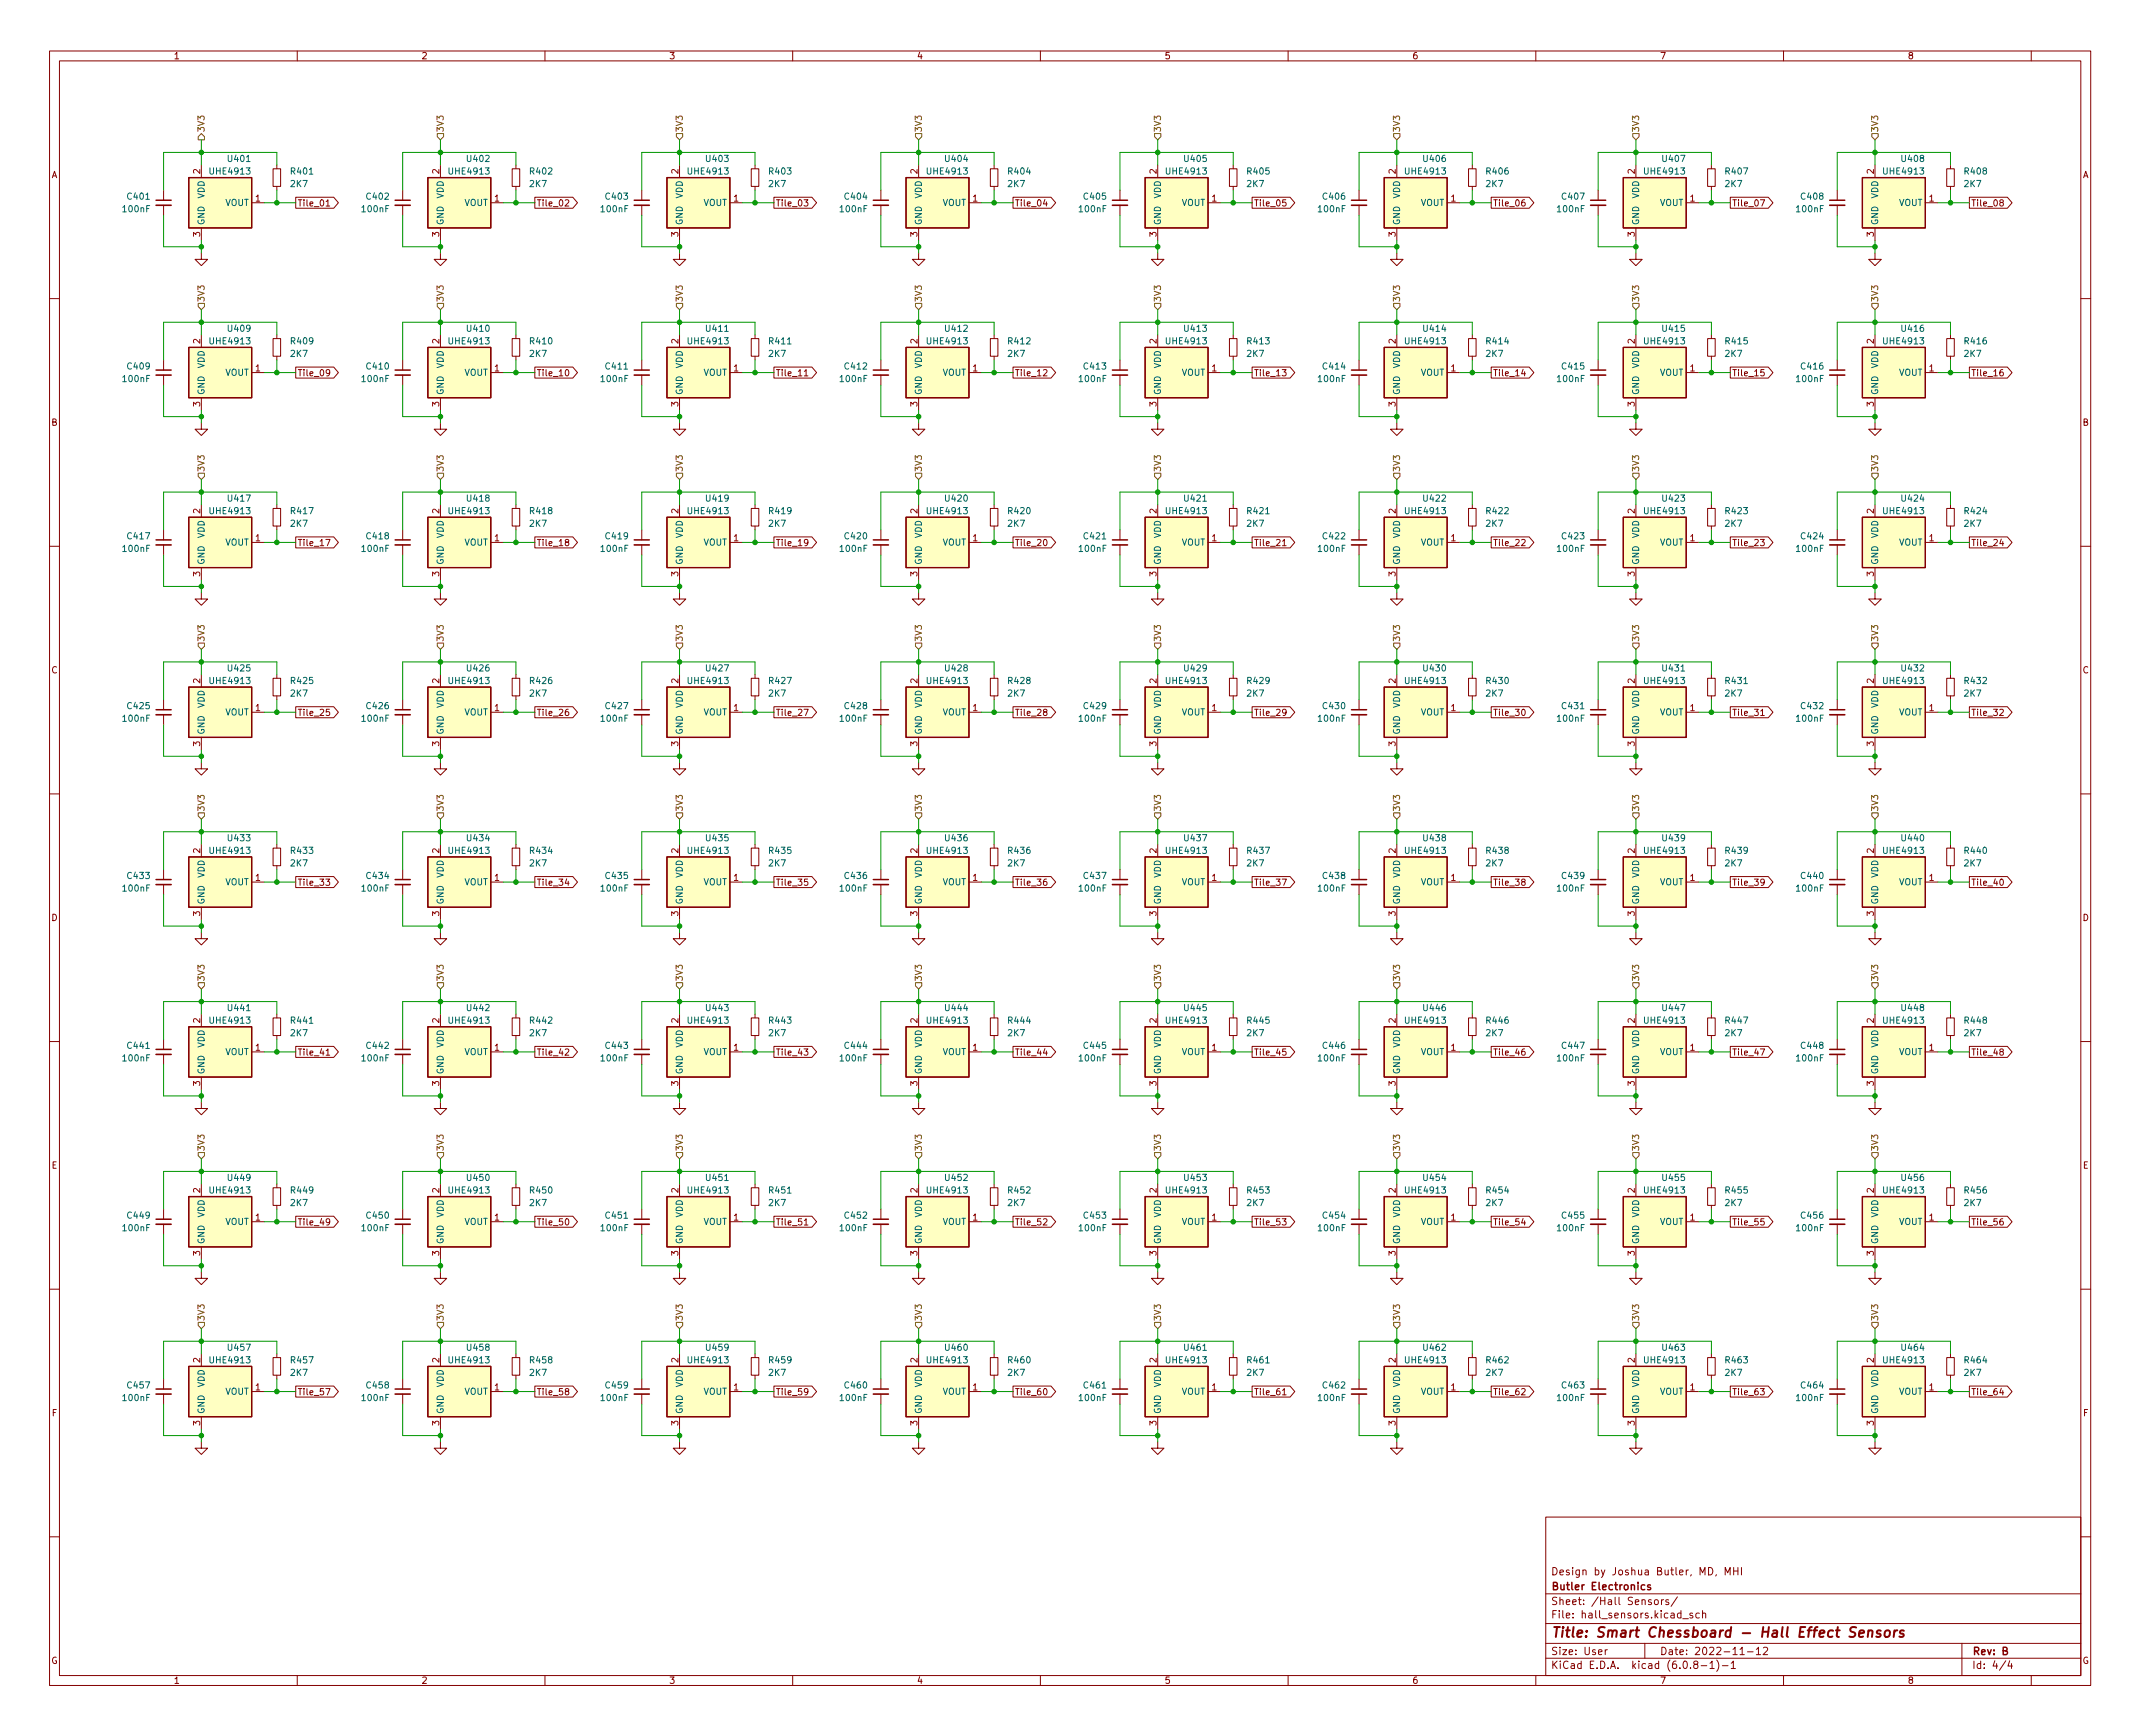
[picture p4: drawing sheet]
<svg xmlns="http://www.w3.org/2000/svg" width="432mm" height="350mm" viewBox="0 0 432 350" stroke-linecap="round" stroke-linejoin="round" font-family="sans-serif">
<defs><g id="words">
<text font-size="2.8" fill="#840000" x="313" y="330.6">Title: Smart Chessboard - Hall Effect Sensors</text>
<g font-size="2.1" fill="#840000">
<text x="313" y="321.1">Butler Electronics</text>
<text x="313" y="318.1">Design by Joshua Butler, MD, MHI</text>
<text x="313" y="326.8">File: hall_sensors.kicad_sch</text>
<text x="313" y="324.1">Sheet: /Hall Sensors/</text>
<text x="313" y="334.2">Size: User</text>
<text x="335" y="334.2">Date: 2022-11-12</text>
<text x="398" y="334.2">Rev: B</text>
<text x="313" y="337">KiCad E.D.A. kicad (6.0.8-1)-1</text>
<text x="398" y="337">Id: 4/4</text>
</g>
<g font-size="1.8" fill="#840000">
<text x="35" y="11.9">1</text>
<text x="85" y="11.9">2</text>
<text x="135" y="11.9">3</text>
<text x="185" y="11.9">4</text>
<text x="235" y="11.9">5</text>
<text x="285" y="11.9">6</text>
<text x="335" y="11.9">7</text>
<text x="385" y="11.9">8</text>
<text x="10.3" y="35.9">A</text>
<text x="420.3" y="35.9">A</text>
<text x="60" y="41.7">Tile_01</text>
<text x="108.3" y="41.7">Tile_02</text>
<text x="156.5" y="41.7">Tile_03</text>
<text x="204.8" y="41.7">Tile_04</text>
<text x="253" y="41.7">Tile_05</text>
<text x="301.3" y="41.7">Tile_06</text>
<text x="349.6" y="41.7">Tile_07</text>
<text x="397.8" y="41.7">Tile_08</text>
<text x="60" y="76">Tile_09</text>
<text x="108.3" y="76">Tile_10</text>
<text x="156.5" y="76">Tile_11</text>
<text x="204.8" y="76">Tile_12</text>
<text x="253" y="76">Tile_13</text>
<text x="301.3" y="76">Tile_14</text>
<text x="349.6" y="76">Tile_15</text>
<text x="397.8" y="76">Tile_16</text>
<text x="10.3" y="85.9">B</text>
<text x="420.3" y="85.9">B</text>
<text x="60" y="110.2">Tile_17</text>
<text x="108.3" y="110.2">Tile_18</text>
<text x="156.5" y="110.2">Tile_19</text>
<text x="204.8" y="110.2">Tile_20</text>
<text x="253" y="110.2">Tile_21</text>
<text x="301.3" y="110.2">Tile_22</text>
<text x="349.6" y="110.2">Tile_23</text>
<text x="397.8" y="110.2">Tile_24</text>
<text x="10.3" y="135.9">C</text>
<text x="420.3" y="135.9">C</text>
<text x="60" y="144.5">Tile_25</text>
<text x="108.3" y="144.5">Tile_26</text>
<text x="156.5" y="144.5">Tile_27</text>
<text x="204.8" y="144.5">Tile_28</text>
<text x="253" y="144.5">Tile_29</text>
<text x="301.3" y="144.5">Tile_30</text>
<text x="349.6" y="144.5">Tile_31</text>
<text x="397.8" y="144.5">Tile_32</text>
<text x="60" y="178.8">Tile_33</text>
<text x="108.3" y="178.8">Tile_34</text>
<text x="156.5" y="178.8">Tile_35</text>
<text x="204.8" y="178.8">Tile_36</text>
<text x="253" y="178.8">Tile_37</text>
<text x="301.3" y="178.8">Tile_38</text>
<text x="349.6" y="178.8">Tile_39</text>
<text x="397.8" y="178.8">Tile_40</text>
<text x="10.3" y="185.9">D</text>
<text x="420.3" y="185.9">D</text>
<text x="60" y="213.1">Tile_41</text>
<text x="108.3" y="213.1">Tile_42</text>
<text x="156.5" y="213.1">Tile_43</text>
<text x="204.8" y="213.1">Tile_44</text>
<text x="253" y="213.1">Tile_45</text>
<text x="301.3" y="213.1">Tile_46</text>
<text x="349.6" y="213.1">Tile_47</text>
<text x="397.8" y="213.1">Tile_48</text>
<text x="10.4" y="235.9">E</text>
<text x="420.4" y="235.9">E</text>
<text x="60" y="247.4">Tile_49</text>
<text x="108.3" y="247.4">Tile_50</text>
<text x="156.5" y="247.4">Tile_51</text>
<text x="204.8" y="247.4">Tile_52</text>
<text x="253" y="247.4">Tile_53</text>
<text x="301.3" y="247.4">Tile_54</text>
<text x="349.6" y="247.4">Tile_55</text>
<text x="397.8" y="247.4">Tile_56</text>
<text x="60" y="281.7">Tile_57</text>
<text x="108.3" y="281.7">Tile_58</text>
<text x="156.5" y="281.7">Tile_59</text>
<text x="204.8" y="281.7">Tile_60</text>
<text x="253" y="281.7">Tile_61</text>
<text x="301.3" y="281.7">Tile_62</text>
<text x="349.6" y="281.7">Tile_63</text>
<text x="397.8" y="281.7">Tile_64</text>
<text x="10.4" y="285.9">F</text>
<text x="420.5" y="285.9">F</text>
<text x="10.3" y="335.9">G</text>
<text x="420.3" y="335.9">G</text>
<text x="35" y="340">1</text>
<text x="85" y="340">2</text>
<text x="135" y="340">3</text>
<text x="185" y="340">4</text>
<text x="235" y="340">5</text>
<text x="285" y="340">6</text>
<text x="335" y="340">7</text>
<text x="385" y="340">8</text>
</g>
<g font-size="1.8" fill="#725600">
<text x="41.3" y="26.8" transform="rotate(-90 41.3 26.8)">3V3</text>
<text x="89.5" y="26.8" transform="rotate(-90 89.5 26.8)">3V3</text>
<text x="137.8" y="26.8" transform="rotate(-90 137.8 26.8)">3V3</text>
<text x="186.1" y="26.8" transform="rotate(-90 186.1 26.8)">3V3</text>
<text x="234.3" y="26.8" transform="rotate(-90 234.3 26.8)">3V3</text>
<text x="282.6" y="26.8" transform="rotate(-90 282.6 26.8)">3V3</text>
<text x="330.8" y="26.8" transform="rotate(-90 330.8 26.8)">3V3</text>
<text x="379.1" y="26.8" transform="rotate(-90 379.1 26.8)">3V3</text>
<text x="41.3" y="61.1" transform="rotate(-90 41.3 61.1)">3V3</text>
<text x="89.5" y="61.1" transform="rotate(-90 89.5 61.1)">3V3</text>
<text x="137.8" y="61.1" transform="rotate(-90 137.8 61.1)">3V3</text>
<text x="186.1" y="61.1" transform="rotate(-90 186.1 61.1)">3V3</text>
<text x="234.3" y="61.1" transform="rotate(-90 234.3 61.1)">3V3</text>
<text x="282.6" y="61.1" transform="rotate(-90 282.6 61.1)">3V3</text>
<text x="330.8" y="61.1" transform="rotate(-90 330.8 61.1)">3V3</text>
<text x="379.1" y="61.1" transform="rotate(-90 379.1 61.1)">3V3</text>
<text x="41.3" y="95.4" transform="rotate(-90 41.3 95.4)">3V3</text>
<text x="89.5" y="95.4" transform="rotate(-90 89.5 95.4)">3V3</text>
<text x="137.8" y="95.4" transform="rotate(-90 137.8 95.4)">3V3</text>
<text x="186.1" y="95.4" transform="rotate(-90 186.1 95.4)">3V3</text>
<text x="234.3" y="95.4" transform="rotate(-90 234.3 95.4)">3V3</text>
<text x="282.6" y="95.4" transform="rotate(-90 282.6 95.4)">3V3</text>
<text x="330.8" y="95.4" transform="rotate(-90 330.8 95.4)">3V3</text>
<text x="379.1" y="95.4" transform="rotate(-90 379.1 95.4)">3V3</text>
<text x="41.3" y="129.6" transform="rotate(-90 41.3 129.6)">3V3</text>
<text x="89.5" y="129.6" transform="rotate(-90 89.5 129.6)">3V3</text>
<text x="137.8" y="129.6" transform="rotate(-90 137.8 129.6)">3V3</text>
<text x="186.1" y="129.6" transform="rotate(-90 186.1 129.6)">3V3</text>
<text x="234.3" y="129.6" transform="rotate(-90 234.3 129.6)">3V3</text>
<text x="282.6" y="129.6" transform="rotate(-90 282.6 129.6)">3V3</text>
<text x="330.8" y="129.6" transform="rotate(-90 330.8 129.6)">3V3</text>
<text x="379.1" y="129.6" transform="rotate(-90 379.1 129.6)">3V3</text>
<text x="41.3" y="163.9" transform="rotate(-90 41.3 163.9)">3V3</text>
<text x="89.5" y="163.9" transform="rotate(-90 89.5 163.9)">3V3</text>
<text x="137.8" y="163.9" transform="rotate(-90 137.8 163.9)">3V3</text>
<text x="186.1" y="163.9" transform="rotate(-90 186.1 163.9)">3V3</text>
<text x="234.3" y="163.9" transform="rotate(-90 234.3 163.9)">3V3</text>
<text x="282.6" y="163.9" transform="rotate(-90 282.6 163.9)">3V3</text>
<text x="330.8" y="163.9" transform="rotate(-90 330.8 163.9)">3V3</text>
<text x="379.1" y="163.9" transform="rotate(-90 379.1 163.9)">3V3</text>
<text x="41.3" y="198.2" transform="rotate(-90 41.3 198.2)">3V3</text>
<text x="89.5" y="198.2" transform="rotate(-90 89.5 198.2)">3V3</text>
<text x="137.8" y="198.2" transform="rotate(-90 137.8 198.2)">3V3</text>
<text x="186.1" y="198.2" transform="rotate(-90 186.1 198.2)">3V3</text>
<text x="234.3" y="198.2" transform="rotate(-90 234.3 198.2)">3V3</text>
<text x="282.6" y="198.2" transform="rotate(-90 282.6 198.2)">3V3</text>
<text x="330.8" y="198.2" transform="rotate(-90 330.8 198.2)">3V3</text>
<text x="379.1" y="198.2" transform="rotate(-90 379.1 198.2)">3V3</text>
<text x="41.3" y="232.5" transform="rotate(-90 41.3 232.5)">3V3</text>
<text x="89.5" y="232.5" transform="rotate(-90 89.5 232.5)">3V3</text>
<text x="137.8" y="232.5" transform="rotate(-90 137.8 232.5)">3V3</text>
<text x="186.1" y="232.5" transform="rotate(-90 186.1 232.5)">3V3</text>
<text x="234.3" y="232.5" transform="rotate(-90 234.3 232.5)">3V3</text>
<text x="282.6" y="232.5" transform="rotate(-90 282.6 232.5)">3V3</text>
<text x="330.8" y="232.5" transform="rotate(-90 330.8 232.5)">3V3</text>
<text x="379.1" y="232.5" transform="rotate(-90 379.1 232.5)">3V3</text>
<text x="41.3" y="266.8" transform="rotate(-90 41.3 266.8)">3V3</text>
<text x="89.5" y="266.8" transform="rotate(-90 89.5 266.8)">3V3</text>
<text x="137.8" y="266.8" transform="rotate(-90 137.8 266.8)">3V3</text>
<text x="186.1" y="266.8" transform="rotate(-90 186.1 266.8)">3V3</text>
<text x="234.3" y="266.8" transform="rotate(-90 234.3 266.8)">3V3</text>
<text x="282.6" y="266.8" transform="rotate(-90 282.6 266.8)">3V3</text>
<text x="330.8" y="266.8" transform="rotate(-90 330.8 266.8)">3V3</text>
<text x="379.1" y="266.8" transform="rotate(-90 379.1 266.8)">3V3</text>
</g>
<g font-size="1.8" fill="#a90000">
<text x="40.4" y="35.1" transform="rotate(-90 40.4 35.1)">2</text>
<text x="88.6" y="35.1" transform="rotate(-90 88.6 35.1)">2</text>
<text x="136.9" y="35.1" transform="rotate(-90 136.9 35.1)">2</text>
<text x="185.2" y="35.1" transform="rotate(-90 185.2 35.1)">2</text>
<text x="233.4" y="35.1" transform="rotate(-90 233.4 35.1)">2</text>
<text x="281.7" y="35.1" transform="rotate(-90 281.7 35.1)">2</text>
<text x="329.9" y="35.1" transform="rotate(-90 329.9 35.1)">2</text>
<text x="378.2" y="35.1" transform="rotate(-90 378.2 35.1)">2</text>
<text x="51.6" y="40.7">1</text>
<text x="99.8" y="40.7">1</text>
<text x="148.1" y="40.7">1</text>
<text x="196.4" y="40.7">1</text>
<text x="244.6" y="40.7">1</text>
<text x="292.9" y="40.7">1</text>
<text x="341.1" y="40.7">1</text>
<text x="389.4" y="40.7">1</text>
<text x="40.4" y="47.8" transform="rotate(-90 40.4 47.8)">3</text>
<text x="88.6" y="47.8" transform="rotate(-90 88.6 47.8)">3</text>
<text x="136.9" y="47.8" transform="rotate(-90 136.9 47.8)">3</text>
<text x="185.2" y="47.8" transform="rotate(-90 185.2 47.8)">3</text>
<text x="233.4" y="47.8" transform="rotate(-90 233.4 47.8)">3</text>
<text x="281.7" y="47.8" transform="rotate(-90 281.7 47.8)">3</text>
<text x="329.9" y="47.8" transform="rotate(-90 329.9 47.8)">3</text>
<text x="378.2" y="47.8" transform="rotate(-90 378.2 47.8)">3</text>
<text x="40.4" y="69.4" transform="rotate(-90 40.4 69.4)">2</text>
<text x="88.6" y="69.4" transform="rotate(-90 88.6 69.4)">2</text>
<text x="136.9" y="69.4" transform="rotate(-90 136.9 69.4)">2</text>
<text x="185.2" y="69.4" transform="rotate(-90 185.2 69.4)">2</text>
<text x="233.4" y="69.4" transform="rotate(-90 233.4 69.4)">2</text>
<text x="281.7" y="69.4" transform="rotate(-90 281.7 69.4)">2</text>
<text x="329.9" y="69.4" transform="rotate(-90 329.9 69.4)">2</text>
<text x="378.2" y="69.4" transform="rotate(-90 378.2 69.4)">2</text>
<text x="51.6" y="75">1</text>
<text x="99.8" y="75">1</text>
<text x="148.1" y="75">1</text>
<text x="196.4" y="75">1</text>
<text x="244.6" y="75">1</text>
<text x="292.9" y="75">1</text>
<text x="341.1" y="75">1</text>
<text x="389.4" y="75">1</text>
<text x="40.4" y="82.1" transform="rotate(-90 40.4 82.1)">3</text>
<text x="88.6" y="82.1" transform="rotate(-90 88.6 82.1)">3</text>
<text x="136.9" y="82.1" transform="rotate(-90 136.9 82.1)">3</text>
<text x="185.2" y="82.1" transform="rotate(-90 185.2 82.1)">3</text>
<text x="233.4" y="82.1" transform="rotate(-90 233.4 82.1)">3</text>
<text x="281.7" y="82.1" transform="rotate(-90 281.7 82.1)">3</text>
<text x="329.9" y="82.1" transform="rotate(-90 329.9 82.1)">3</text>
<text x="378.2" y="82.1" transform="rotate(-90 378.2 82.1)">3</text>
<text x="40.4" y="103.7" transform="rotate(-90 40.4 103.7)">2</text>
<text x="88.6" y="103.7" transform="rotate(-90 88.6 103.7)">2</text>
<text x="136.9" y="103.7" transform="rotate(-90 136.9 103.7)">2</text>
<text x="185.2" y="103.7" transform="rotate(-90 185.2 103.7)">2</text>
<text x="233.4" y="103.7" transform="rotate(-90 233.4 103.7)">2</text>
<text x="281.7" y="103.7" transform="rotate(-90 281.7 103.7)">2</text>
<text x="329.9" y="103.7" transform="rotate(-90 329.9 103.7)">2</text>
<text x="378.2" y="103.7" transform="rotate(-90 378.2 103.7)">2</text>
<text x="51.6" y="109.3">1</text>
<text x="99.8" y="109.3">1</text>
<text x="148.1" y="109.3">1</text>
<text x="196.4" y="109.3">1</text>
<text x="244.6" y="109.3">1</text>
<text x="292.9" y="109.3">1</text>
<text x="341.1" y="109.3">1</text>
<text x="389.4" y="109.3">1</text>
<text x="40.4" y="116.4" transform="rotate(-90 40.4 116.4)">3</text>
<text x="88.6" y="116.4" transform="rotate(-90 88.6 116.4)">3</text>
<text x="136.9" y="116.4" transform="rotate(-90 136.9 116.4)">3</text>
<text x="185.2" y="116.4" transform="rotate(-90 185.2 116.4)">3</text>
<text x="233.4" y="116.4" transform="rotate(-90 233.4 116.4)">3</text>
<text x="281.7" y="116.4" transform="rotate(-90 281.7 116.4)">3</text>
<text x="329.9" y="116.4" transform="rotate(-90 329.9 116.4)">3</text>
<text x="378.2" y="116.4" transform="rotate(-90 378.2 116.4)">3</text>
<text x="40.4" y="137.9" transform="rotate(-90 40.4 137.9)">2</text>
<text x="88.6" y="137.9" transform="rotate(-90 88.6 137.9)">2</text>
<text x="136.9" y="137.9" transform="rotate(-90 136.9 137.9)">2</text>
<text x="185.2" y="137.9" transform="rotate(-90 185.2 137.9)">2</text>
<text x="233.4" y="137.9" transform="rotate(-90 233.4 137.9)">2</text>
<text x="281.7" y="137.9" transform="rotate(-90 281.7 137.9)">2</text>
<text x="329.9" y="137.9" transform="rotate(-90 329.9 137.9)">2</text>
<text x="378.2" y="137.9" transform="rotate(-90 378.2 137.9)">2</text>
<text x="51.6" y="143.6">1</text>
<text x="99.8" y="143.6">1</text>
<text x="148.1" y="143.6">1</text>
<text x="196.4" y="143.6">1</text>
<text x="244.6" y="143.6">1</text>
<text x="292.9" y="143.6">1</text>
<text x="341.1" y="143.6">1</text>
<text x="389.4" y="143.6">1</text>
<text x="40.4" y="150.6" transform="rotate(-90 40.4 150.6)">3</text>
<text x="88.6" y="150.6" transform="rotate(-90 88.6 150.6)">3</text>
<text x="136.9" y="150.6" transform="rotate(-90 136.9 150.6)">3</text>
<text x="185.2" y="150.6" transform="rotate(-90 185.2 150.6)">3</text>
<text x="233.4" y="150.6" transform="rotate(-90 233.4 150.6)">3</text>
<text x="281.7" y="150.6" transform="rotate(-90 281.7 150.6)">3</text>
<text x="329.9" y="150.6" transform="rotate(-90 329.9 150.6)">3</text>
<text x="378.2" y="150.6" transform="rotate(-90 378.2 150.6)">3</text>
<text x="40.4" y="172.2" transform="rotate(-90 40.4 172.2)">2</text>
<text x="88.6" y="172.2" transform="rotate(-90 88.6 172.2)">2</text>
<text x="136.9" y="172.2" transform="rotate(-90 136.9 172.2)">2</text>
<text x="185.2" y="172.2" transform="rotate(-90 185.2 172.2)">2</text>
<text x="233.4" y="172.2" transform="rotate(-90 233.4 172.2)">2</text>
<text x="281.7" y="172.2" transform="rotate(-90 281.7 172.2)">2</text>
<text x="329.9" y="172.2" transform="rotate(-90 329.9 172.2)">2</text>
<text x="378.2" y="172.2" transform="rotate(-90 378.2 172.2)">2</text>
<text x="51.6" y="177.8">1</text>
<text x="99.8" y="177.8">1</text>
<text x="148.1" y="177.8">1</text>
<text x="196.4" y="177.8">1</text>
<text x="244.6" y="177.8">1</text>
<text x="292.9" y="177.8">1</text>
<text x="341.1" y="177.8">1</text>
<text x="389.4" y="177.8">1</text>
<text x="40.4" y="184.9" transform="rotate(-90 40.4 184.9)">3</text>
<text x="88.6" y="184.9" transform="rotate(-90 88.6 184.9)">3</text>
<text x="136.9" y="184.9" transform="rotate(-90 136.9 184.9)">3</text>
<text x="185.2" y="184.9" transform="rotate(-90 185.2 184.9)">3</text>
<text x="233.4" y="184.9" transform="rotate(-90 233.4 184.9)">3</text>
<text x="281.7" y="184.9" transform="rotate(-90 281.7 184.9)">3</text>
<text x="329.9" y="184.9" transform="rotate(-90 329.9 184.9)">3</text>
<text x="378.2" y="184.9" transform="rotate(-90 378.2 184.9)">3</text>
<text x="40.4" y="206.5" transform="rotate(-90 40.4 206.5)">2</text>
<text x="88.6" y="206.5" transform="rotate(-90 88.6 206.5)">2</text>
<text x="136.9" y="206.5" transform="rotate(-90 136.9 206.5)">2</text>
<text x="185.2" y="206.5" transform="rotate(-90 185.2 206.5)">2</text>
<text x="233.4" y="206.5" transform="rotate(-90 233.4 206.5)">2</text>
<text x="281.7" y="206.5" transform="rotate(-90 281.7 206.5)">2</text>
<text x="329.9" y="206.5" transform="rotate(-90 329.9 206.5)">2</text>
<text x="378.2" y="206.5" transform="rotate(-90 378.2 206.5)">2</text>
<text x="51.6" y="212.1">1</text>
<text x="99.8" y="212.1">1</text>
<text x="148.1" y="212.1">1</text>
<text x="196.4" y="212.1">1</text>
<text x="244.6" y="212.1">1</text>
<text x="292.9" y="212.1">1</text>
<text x="341.1" y="212.1">1</text>
<text x="389.4" y="212.1">1</text>
<text x="40.4" y="219.2" transform="rotate(-90 40.4 219.2)">3</text>
<text x="88.6" y="219.2" transform="rotate(-90 88.6 219.2)">3</text>
<text x="136.9" y="219.2" transform="rotate(-90 136.9 219.2)">3</text>
<text x="185.2" y="219.2" transform="rotate(-90 185.2 219.2)">3</text>
<text x="233.4" y="219.2" transform="rotate(-90 233.4 219.2)">3</text>
<text x="281.7" y="219.2" transform="rotate(-90 281.7 219.2)">3</text>
<text x="329.9" y="219.2" transform="rotate(-90 329.9 219.2)">3</text>
<text x="378.2" y="219.2" transform="rotate(-90 378.2 219.2)">3</text>
<text x="40.4" y="240.8" transform="rotate(-90 40.4 240.8)">2</text>
<text x="88.6" y="240.8" transform="rotate(-90 88.6 240.8)">2</text>
<text x="136.9" y="240.8" transform="rotate(-90 136.9 240.8)">2</text>
<text x="185.2" y="240.8" transform="rotate(-90 185.2 240.8)">2</text>
<text x="233.4" y="240.8" transform="rotate(-90 233.4 240.8)">2</text>
<text x="281.7" y="240.8" transform="rotate(-90 281.7 240.8)">2</text>
<text x="329.9" y="240.8" transform="rotate(-90 329.9 240.8)">2</text>
<text x="378.2" y="240.8" transform="rotate(-90 378.2 240.8)">2</text>
<text x="51.6" y="246.4">1</text>
<text x="99.8" y="246.4">1</text>
<text x="148.1" y="246.4">1</text>
<text x="196.4" y="246.4">1</text>
<text x="244.6" y="246.4">1</text>
<text x="292.9" y="246.4">1</text>
<text x="341.1" y="246.4">1</text>
<text x="389.4" y="246.4">1</text>
<text x="40.4" y="253.5" transform="rotate(-90 40.4 253.5)">3</text>
<text x="88.6" y="253.5" transform="rotate(-90 88.6 253.5)">3</text>
<text x="136.9" y="253.5" transform="rotate(-90 136.9 253.5)">3</text>
<text x="185.2" y="253.5" transform="rotate(-90 185.2 253.5)">3</text>
<text x="233.4" y="253.5" transform="rotate(-90 233.4 253.5)">3</text>
<text x="281.7" y="253.5" transform="rotate(-90 281.7 253.5)">3</text>
<text x="329.9" y="253.5" transform="rotate(-90 329.9 253.5)">3</text>
<text x="378.2" y="253.5" transform="rotate(-90 378.2 253.5)">3</text>
<text x="40.4" y="275.1" transform="rotate(-90 40.4 275.1)">2</text>
<text x="88.6" y="275.1" transform="rotate(-90 88.6 275.1)">2</text>
<text x="136.9" y="275.1" transform="rotate(-90 136.9 275.1)">2</text>
<text x="185.2" y="275.1" transform="rotate(-90 185.2 275.1)">2</text>
<text x="233.4" y="275.1" transform="rotate(-90 233.4 275.1)">2</text>
<text x="281.7" y="275.1" transform="rotate(-90 281.7 275.1)">2</text>
<text x="329.9" y="275.1" transform="rotate(-90 329.9 275.1)">2</text>
<text x="378.2" y="275.1" transform="rotate(-90 378.2 275.1)">2</text>
<text x="51.6" y="280.7">1</text>
<text x="99.8" y="280.7">1</text>
<text x="148.1" y="280.7">1</text>
<text x="196.4" y="280.7">1</text>
<text x="244.6" y="280.7">1</text>
<text x="292.9" y="280.7">1</text>
<text x="341.1" y="280.7">1</text>
<text x="389.4" y="280.7">1</text>
<text x="40.4" y="287.8" transform="rotate(-90 40.4 287.8)">3</text>
<text x="88.6" y="287.8" transform="rotate(-90 88.6 287.8)">3</text>
<text x="136.9" y="287.8" transform="rotate(-90 136.9 287.8)">3</text>
<text x="185.2" y="287.8" transform="rotate(-90 185.2 287.8)">3</text>
<text x="233.4" y="287.8" transform="rotate(-90 233.4 287.8)">3</text>
<text x="281.7" y="287.8" transform="rotate(-90 281.7 287.8)">3</text>
<text x="329.9" y="287.8" transform="rotate(-90 329.9 287.8)">3</text>
<text x="378.2" y="287.8" transform="rotate(-90 378.2 287.8)">3</text>
</g>
<g font-size="1.8" fill="#006464">
<text x="42.6" y="35.2">UHE4913</text>
<text x="46.1" y="32.7">U401</text>
<text x="58.8" y="35.2">R401</text>
<text x="90.8" y="35.2">UHE4913</text>
<text x="94.4" y="32.7">U402</text>
<text x="107.1" y="35.2">R402</text>
<text x="139.1" y="35.2">UHE4913</text>
<text x="142.6" y="32.7">U403</text>
<text x="155.4" y="35.2">R403</text>
<text x="187.3" y="35.2">UHE4913</text>
<text x="190.9" y="32.7">U404</text>
<text x="203.6" y="35.2">R404</text>
<text x="235.6" y="35.2">UHE4913</text>
<text x="239.2" y="32.7">U405</text>
<text x="251.9" y="35.2">R405</text>
<text x="283.9" y="35.2">UHE4913</text>
<text x="287.4" y="32.7">U406</text>
<text x="300.1" y="35.2">R406</text>
<text x="332.1" y="35.2">UHE4913</text>
<text x="335.7" y="32.7">U407</text>
<text x="348.4" y="35.2">R407</text>
<text x="380.4" y="35.2">UHE4913</text>
<text x="383.9" y="32.7">U408</text>
<text x="396.7" y="35.2">R408</text>
<text x="25.8" y="40.3">C401</text>
<text x="41.3" y="40.1" transform="rotate(-90 41.3 40.1)">VDD</text>
<text x="45.4" y="41.6">VOUT</text>
<text x="58.7" y="37.8">2K7</text>
<text x="74.1" y="40.3">C402</text>
<text x="89.5" y="40.1" transform="rotate(-90 89.5 40.1)">VDD</text>
<text x="93.6" y="41.6">VOUT</text>
<text x="107" y="37.8">2K7</text>
<text x="122.4" y="40.3">C403</text>
<text x="137.8" y="40.1" transform="rotate(-90 137.8 40.1)">VDD</text>
<text x="141.9" y="41.6">VOUT</text>
<text x="155.2" y="37.8">2K7</text>
<text x="170.6" y="40.3">C404</text>
<text x="186.1" y="40.1" transform="rotate(-90 186.1 40.1)">VDD</text>
<text x="190.2" y="41.6">VOUT</text>
<text x="203.5" y="37.8">2K7</text>
<text x="218.9" y="40.3">C405</text>
<text x="234.3" y="40.1" transform="rotate(-90 234.3 40.1)">VDD</text>
<text x="238.4" y="41.6">VOUT</text>
<text x="251.8" y="37.8">2K7</text>
<text x="267.1" y="40.3">C406</text>
<text x="282.6" y="40.1" transform="rotate(-90 282.6 40.1)">VDD</text>
<text x="286.7" y="41.6">VOUT</text>
<text x="300" y="37.8">2K7</text>
<text x="315.4" y="40.3">C407</text>
<text x="330.8" y="40.1" transform="rotate(-90 330.8 40.1)">VDD</text>
<text x="334.9" y="41.6">VOUT</text>
<text x="348.3" y="37.8">2K7</text>
<text x="363.7" y="40.3">C408</text>
<text x="379.1" y="40.1" transform="rotate(-90 379.1 40.1)">VDD</text>
<text x="383.2" y="41.6">VOUT</text>
<text x="396.5" y="37.8">2K7</text>
<text x="24.9" y="42.8">100nF</text>
<text x="41.3" y="45.5" transform="rotate(-90 41.3 45.5)">GND</text>
<text x="73.2" y="42.8">100nF</text>
<text x="89.5" y="45.5" transform="rotate(-90 89.5 45.5)">GND</text>
<text x="121.4" y="42.8">100nF</text>
<text x="137.8" y="45.5" transform="rotate(-90 137.8 45.5)">GND</text>
<text x="169.7" y="42.8">100nF</text>
<text x="186.1" y="45.5" transform="rotate(-90 186.1 45.5)">GND</text>
<text x="218" y="42.8">100nF</text>
<text x="234.3" y="45.5" transform="rotate(-90 234.3 45.5)">GND</text>
<text x="266.2" y="42.8">100nF</text>
<text x="282.6" y="45.5" transform="rotate(-90 282.6 45.5)">GND</text>
<text x="314.5" y="42.8">100nF</text>
<text x="330.8" y="45.5" transform="rotate(-90 330.8 45.5)">GND</text>
<text x="362.7" y="42.8">100nF</text>
<text x="379.1" y="45.5" transform="rotate(-90 379.1 45.5)">GND</text>
<text x="42.6" y="69.5">UHE4913</text>
<text x="46.1" y="67">U409</text>
<text x="58.8" y="69.5">R409</text>
<text x="90.8" y="69.5">UHE4913</text>
<text x="94.4" y="67">U410</text>
<text x="107.1" y="69.5">R410</text>
<text x="139.1" y="69.5">UHE4913</text>
<text x="142.6" y="67">U411</text>
<text x="155.4" y="69.5">R411</text>
<text x="187.3" y="69.5">UHE4913</text>
<text x="190.9" y="67">U412</text>
<text x="203.6" y="69.5">R412</text>
<text x="235.6" y="69.5">UHE4913</text>
<text x="239.2" y="67">U413</text>
<text x="251.9" y="69.5">R413</text>
<text x="283.9" y="69.5">UHE4913</text>
<text x="287.4" y="67">U414</text>
<text x="300.1" y="69.5">R414</text>
<text x="332.1" y="69.5">UHE4913</text>
<text x="335.7" y="67">U415</text>
<text x="348.4" y="69.5">R415</text>
<text x="380.4" y="69.5">UHE4913</text>
<text x="383.9" y="67">U416</text>
<text x="396.7" y="69.5">R416</text>
<text x="24.9" y="77.1">100nF</text>
<text x="25.8" y="74.6">C409</text>
<text x="41.3" y="74.4" transform="rotate(-90 41.3 74.4)">VDD</text>
<text x="45.4" y="75.9">VOUT</text>
<text x="58.7" y="72.1">2K7</text>
<text x="73.2" y="77.1">100nF</text>
<text x="74.1" y="74.6">C410</text>
<text x="89.5" y="74.4" transform="rotate(-90 89.5 74.4)">VDD</text>
<text x="93.6" y="75.9">VOUT</text>
<text x="107" y="72.1">2K7</text>
<text x="121.4" y="77.1">100nF</text>
<text x="122.4" y="74.6">C411</text>
<text x="137.8" y="74.4" transform="rotate(-90 137.8 74.4)">VDD</text>
<text x="141.9" y="75.9">VOUT</text>
<text x="155.2" y="72.1">2K7</text>
<text x="169.7" y="77.1">100nF</text>
<text x="170.6" y="74.6">C412</text>
<text x="186.1" y="74.4" transform="rotate(-90 186.1 74.4)">VDD</text>
<text x="190.2" y="75.9">VOUT</text>
<text x="203.5" y="72.1">2K7</text>
<text x="218" y="77.1">100nF</text>
<text x="218.9" y="74.6">C413</text>
<text x="234.3" y="74.4" transform="rotate(-90 234.3 74.4)">VDD</text>
<text x="238.4" y="75.9">VOUT</text>
<text x="251.8" y="72.1">2K7</text>
<text x="266.2" y="77.1">100nF</text>
<text x="267.1" y="74.6">C414</text>
<text x="282.6" y="74.4" transform="rotate(-90 282.6 74.4)">VDD</text>
<text x="286.7" y="75.9">VOUT</text>
<text x="300" y="72.1">2K7</text>
<text x="314.5" y="77.1">100nF</text>
<text x="315.4" y="74.6">C415</text>
<text x="330.8" y="74.4" transform="rotate(-90 330.8 74.4)">VDD</text>
<text x="334.9" y="75.9">VOUT</text>
<text x="348.3" y="72.1">2K7</text>
<text x="362.7" y="77.1">100nF</text>
<text x="363.7" y="74.6">C416</text>
<text x="379.1" y="74.4" transform="rotate(-90 379.1 74.4)">VDD</text>
<text x="383.2" y="75.9">VOUT</text>
<text x="396.5" y="72.1">2K7</text>
<text x="41.3" y="79.8" transform="rotate(-90 41.3 79.8)">GND</text>
<text x="89.5" y="79.8" transform="rotate(-90 89.5 79.8)">GND</text>
<text x="137.8" y="79.8" transform="rotate(-90 137.8 79.8)">GND</text>
<text x="186.1" y="79.8" transform="rotate(-90 186.1 79.8)">GND</text>
<text x="234.3" y="79.8" transform="rotate(-90 234.3 79.8)">GND</text>
<text x="282.6" y="79.8" transform="rotate(-90 282.6 79.8)">GND</text>
<text x="330.8" y="79.8" transform="rotate(-90 330.8 79.8)">GND</text>
<text x="379.1" y="79.8" transform="rotate(-90 379.1 79.8)">GND</text>
<text x="46.1" y="101.3">U417</text>
<text x="94.4" y="101.3">U418</text>
<text x="142.6" y="101.3">U419</text>
<text x="190.9" y="101.3">U420</text>
<text x="239.2" y="101.3">U421</text>
<text x="287.4" y="101.3">U422</text>
<text x="335.7" y="101.3">U423</text>
<text x="383.9" y="101.3">U424</text>
<text x="42.6" y="103.8">UHE4913</text>
<text x="58.7" y="106.3">2K7</text>
<text x="58.8" y="103.8">R417</text>
<text x="90.8" y="103.8">UHE4913</text>
<text x="107" y="106.3">2K7</text>
<text x="107.1" y="103.8">R418</text>
<text x="139.1" y="103.8">UHE4913</text>
<text x="155.2" y="106.3">2K7</text>
<text x="155.4" y="103.8">R419</text>
<text x="187.3" y="103.8">UHE4913</text>
<text x="203.5" y="106.3">2K7</text>
<text x="203.6" y="103.8">R420</text>
<text x="235.6" y="103.8">UHE4913</text>
<text x="251.8" y="106.3">2K7</text>
<text x="251.9" y="103.8">R421</text>
<text x="283.9" y="103.8">UHE4913</text>
<text x="300" y="106.3">2K7</text>
<text x="300.1" y="103.8">R422</text>
<text x="332.1" y="103.8">UHE4913</text>
<text x="348.3" y="106.3">2K7</text>
<text x="348.4" y="103.8">R423</text>
<text x="380.4" y="103.8">UHE4913</text>
<text x="396.5" y="106.3">2K7</text>
<text x="396.7" y="103.8">R424</text>
<text x="24.9" y="111.4">100nF</text>
<text x="25.8" y="108.9">C417</text>
<text x="41.3" y="108.7" transform="rotate(-90 41.3 108.7)">VDD</text>
<text x="45.4" y="110.2">VOUT</text>
<text x="73.2" y="111.4">100nF</text>
<text x="74.1" y="108.9">C418</text>
<text x="89.5" y="108.7" transform="rotate(-90 89.5 108.7)">VDD</text>
<text x="93.6" y="110.2">VOUT</text>
<text x="121.4" y="111.4">100nF</text>
<text x="122.4" y="108.9">C419</text>
<text x="137.8" y="108.7" transform="rotate(-90 137.8 108.7)">VDD</text>
<text x="141.9" y="110.2">VOUT</text>
<text x="169.7" y="111.4">100nF</text>
<text x="170.6" y="108.9">C420</text>
<text x="186.1" y="108.7" transform="rotate(-90 186.1 108.7)">VDD</text>
<text x="190.2" y="110.2">VOUT</text>
<text x="218" y="111.4">100nF</text>
<text x="218.9" y="108.9">C421</text>
<text x="234.3" y="108.7" transform="rotate(-90 234.3 108.7)">VDD</text>
<text x="238.4" y="110.2">VOUT</text>
<text x="266.2" y="111.4">100nF</text>
<text x="267.1" y="108.9">C422</text>
<text x="282.6" y="108.7" transform="rotate(-90 282.6 108.7)">VDD</text>
<text x="286.7" y="110.2">VOUT</text>
<text x="314.5" y="111.4">100nF</text>
<text x="315.4" y="108.9">C423</text>
<text x="330.8" y="108.7" transform="rotate(-90 330.8 108.7)">VDD</text>
<text x="334.9" y="110.2">VOUT</text>
<text x="362.7" y="111.4">100nF</text>
<text x="363.7" y="108.9">C424</text>
<text x="379.1" y="108.7" transform="rotate(-90 379.1 108.7)">VDD</text>
<text x="383.2" y="110.2">VOUT</text>
<text x="41.3" y="114.1" transform="rotate(-90 41.3 114.1)">GND</text>
<text x="89.5" y="114.1" transform="rotate(-90 89.5 114.1)">GND</text>
<text x="137.8" y="114.1" transform="rotate(-90 137.8 114.1)">GND</text>
<text x="186.1" y="114.1" transform="rotate(-90 186.1 114.1)">GND</text>
<text x="234.3" y="114.1" transform="rotate(-90 234.3 114.1)">GND</text>
<text x="282.6" y="114.1" transform="rotate(-90 282.6 114.1)">GND</text>
<text x="330.8" y="114.1" transform="rotate(-90 330.8 114.1)">GND</text>
<text x="379.1" y="114.1" transform="rotate(-90 379.1 114.1)">GND</text>
<text x="46.1" y="135.6">U425</text>
<text x="94.4" y="135.6">U426</text>
<text x="142.6" y="135.6">U427</text>
<text x="190.9" y="135.6">U428</text>
<text x="239.2" y="135.6">U429</text>
<text x="287.4" y="135.6">U430</text>
<text x="335.7" y="135.6">U431</text>
<text x="383.9" y="135.6">U432</text>
<text x="25.8" y="143.2">C425</text>
<text x="41.3" y="143" transform="rotate(-90 41.3 143)">VDD</text>
<text x="42.6" y="138.1">UHE4913</text>
<text x="58.7" y="140.6">2K7</text>
<text x="58.8" y="138.1">R425</text>
<text x="74.1" y="143.2">C426</text>
<text x="89.5" y="143" transform="rotate(-90 89.5 143)">VDD</text>
<text x="90.8" y="138.1">UHE4913</text>
<text x="107" y="140.6">2K7</text>
<text x="107.1" y="138.1">R426</text>
<text x="122.4" y="143.2">C427</text>
<text x="137.8" y="143" transform="rotate(-90 137.8 143)">VDD</text>
<text x="139.1" y="138.1">UHE4913</text>
<text x="155.2" y="140.6">2K7</text>
<text x="155.4" y="138.1">R427</text>
<text x="170.6" y="143.2">C428</text>
<text x="186.1" y="143" transform="rotate(-90 186.1 143)">VDD</text>
<text x="187.3" y="138.1">UHE4913</text>
<text x="203.5" y="140.6">2K7</text>
<text x="203.6" y="138.1">R428</text>
<text x="218.9" y="143.2">C429</text>
<text x="234.3" y="143" transform="rotate(-90 234.3 143)">VDD</text>
<text x="235.6" y="138.1">UHE4913</text>
<text x="251.8" y="140.6">2K7</text>
<text x="251.9" y="138.1">R429</text>
<text x="267.1" y="143.2">C430</text>
<text x="282.6" y="143" transform="rotate(-90 282.6 143)">VDD</text>
<text x="283.9" y="138.1">UHE4913</text>
<text x="300" y="140.6">2K7</text>
<text x="300.1" y="138.1">R430</text>
<text x="315.4" y="143.2">C431</text>
<text x="330.8" y="143" transform="rotate(-90 330.8 143)">VDD</text>
<text x="332.1" y="138.1">UHE4913</text>
<text x="348.3" y="140.6">2K7</text>
<text x="348.4" y="138.1">R431</text>
<text x="363.7" y="143.2">C432</text>
<text x="379.1" y="143" transform="rotate(-90 379.1 143)">VDD</text>
<text x="380.4" y="138.1">UHE4913</text>
<text x="396.5" y="140.6">2K7</text>
<text x="396.7" y="138.1">R432</text>
<text x="24.9" y="145.7">100nF</text>
<text x="41.3" y="148.4" transform="rotate(-90 41.3 148.4)">GND</text>
<text x="45.4" y="144.4">VOUT</text>
<text x="73.2" y="145.7">100nF</text>
<text x="89.5" y="148.4" transform="rotate(-90 89.5 148.4)">GND</text>
<text x="93.6" y="144.4">VOUT</text>
<text x="121.4" y="145.7">100nF</text>
<text x="137.8" y="148.4" transform="rotate(-90 137.8 148.4)">GND</text>
<text x="141.9" y="144.4">VOUT</text>
<text x="169.7" y="145.7">100nF</text>
<text x="186.1" y="148.4" transform="rotate(-90 186.1 148.4)">GND</text>
<text x="190.2" y="144.4">VOUT</text>
<text x="218" y="145.7">100nF</text>
<text x="234.3" y="148.4" transform="rotate(-90 234.3 148.4)">GND</text>
<text x="238.4" y="144.4">VOUT</text>
<text x="266.2" y="145.7">100nF</text>
<text x="282.6" y="148.4" transform="rotate(-90 282.6 148.4)">GND</text>
<text x="286.7" y="144.4">VOUT</text>
<text x="314.5" y="145.7">100nF</text>
<text x="330.8" y="148.4" transform="rotate(-90 330.8 148.4)">GND</text>
<text x="334.9" y="144.4">VOUT</text>
<text x="362.7" y="145.7">100nF</text>
<text x="379.1" y="148.4" transform="rotate(-90 379.1 148.4)">GND</text>
<text x="383.2" y="144.4">VOUT</text>
<text x="42.6" y="172.4">UHE4913</text>
<text x="46.1" y="169.8">U433</text>
<text x="58.8" y="172.4">R433</text>
<text x="90.8" y="172.4">UHE4913</text>
<text x="94.4" y="169.8">U434</text>
<text x="107.1" y="172.4">R434</text>
<text x="139.1" y="172.4">UHE4913</text>
<text x="142.6" y="169.8">U435</text>
<text x="155.4" y="172.4">R435</text>
<text x="187.3" y="172.4">UHE4913</text>
<text x="190.9" y="169.8">U436</text>
<text x="203.6" y="172.4">R436</text>
<text x="235.6" y="172.4">UHE4913</text>
<text x="239.2" y="169.8">U437</text>
<text x="251.9" y="172.4">R437</text>
<text x="283.9" y="172.4">UHE4913</text>
<text x="287.4" y="169.8">U438</text>
<text x="300.1" y="172.4">R438</text>
<text x="332.1" y="172.4">UHE4913</text>
<text x="335.7" y="169.8">U439</text>
<text x="348.4" y="172.4">R439</text>
<text x="380.4" y="172.4">UHE4913</text>
<text x="383.9" y="169.8">U440</text>
<text x="396.7" y="172.4">R440</text>
<text x="25.8" y="177.5">C433</text>
<text x="41.3" y="177.3" transform="rotate(-90 41.3 177.3)">VDD</text>
<text x="45.4" y="178.7">VOUT</text>
<text x="58.7" y="174.9">2K7</text>
<text x="74.1" y="177.5">C434</text>
<text x="89.5" y="177.3" transform="rotate(-90 89.5 177.3)">VDD</text>
<text x="93.6" y="178.7">VOUT</text>
<text x="107" y="174.9">2K7</text>
<text x="122.4" y="177.5">C435</text>
<text x="137.8" y="177.3" transform="rotate(-90 137.8 177.3)">VDD</text>
<text x="141.9" y="178.7">VOUT</text>
<text x="155.2" y="174.9">2K7</text>
<text x="170.6" y="177.5">C436</text>
<text x="186.1" y="177.3" transform="rotate(-90 186.1 177.3)">VDD</text>
<text x="190.2" y="178.7">VOUT</text>
<text x="203.5" y="174.9">2K7</text>
<text x="218.9" y="177.5">C437</text>
<text x="234.3" y="177.3" transform="rotate(-90 234.3 177.3)">VDD</text>
<text x="238.4" y="178.7">VOUT</text>
<text x="251.8" y="174.9">2K7</text>
<text x="267.1" y="177.5">C438</text>
<text x="282.6" y="177.3" transform="rotate(-90 282.6 177.3)">VDD</text>
<text x="286.7" y="178.7">VOUT</text>
<text x="300" y="174.9">2K7</text>
<text x="315.4" y="177.5">C439</text>
<text x="330.8" y="177.3" transform="rotate(-90 330.8 177.3)">VDD</text>
<text x="334.9" y="178.7">VOUT</text>
<text x="348.3" y="174.9">2K7</text>
<text x="363.7" y="177.5">C440</text>
<text x="379.1" y="177.3" transform="rotate(-90 379.1 177.3)">VDD</text>
<text x="383.2" y="178.7">VOUT</text>
<text x="396.5" y="174.9">2K7</text>
<text x="24.9" y="180">100nF</text>
<text x="41.3" y="182.7" transform="rotate(-90 41.3 182.7)">GND</text>
<text x="73.2" y="180">100nF</text>
<text x="89.5" y="182.7" transform="rotate(-90 89.5 182.7)">GND</text>
<text x="121.4" y="180">100nF</text>
<text x="137.8" y="182.7" transform="rotate(-90 137.8 182.7)">GND</text>
<text x="169.7" y="180">100nF</text>
<text x="186.1" y="182.7" transform="rotate(-90 186.1 182.7)">GND</text>
<text x="218" y="180">100nF</text>
<text x="234.3" y="182.7" transform="rotate(-90 234.3 182.7)">GND</text>
<text x="266.2" y="180">100nF</text>
<text x="282.6" y="182.7" transform="rotate(-90 282.6 182.7)">GND</text>
<text x="314.5" y="180">100nF</text>
<text x="330.8" y="182.7" transform="rotate(-90 330.8 182.7)">GND</text>
<text x="362.7" y="180">100nF</text>
<text x="379.1" y="182.7" transform="rotate(-90 379.1 182.7)">GND</text>
<text x="42.6" y="206.7">UHE4913</text>
<text x="46.1" y="204.1">U441</text>
<text x="58.7" y="209.2">2K7</text>
<text x="58.8" y="206.7">R441</text>
<text x="90.8" y="206.7">UHE4913</text>
<text x="94.4" y="204.1">U442</text>
<text x="107" y="209.2">2K7</text>
<text x="107.1" y="206.7">R442</text>
<text x="139.1" y="206.7">UHE4913</text>
<text x="142.6" y="204.1">U443</text>
<text x="155.2" y="209.2">2K7</text>
<text x="155.4" y="206.7">R443</text>
<text x="187.3" y="206.7">UHE4913</text>
<text x="190.9" y="204.1">U444</text>
<text x="203.5" y="209.2">2K7</text>
<text x="203.6" y="206.7">R444</text>
<text x="235.6" y="206.7">UHE4913</text>
<text x="239.2" y="204.1">U445</text>
<text x="251.8" y="209.2">2K7</text>
<text x="251.9" y="206.7">R445</text>
<text x="283.9" y="206.7">UHE4913</text>
<text x="287.4" y="204.1">U446</text>
<text x="300" y="209.2">2K7</text>
<text x="300.1" y="206.7">R446</text>
<text x="332.1" y="206.7">UHE4913</text>
<text x="335.7" y="204.1">U447</text>
<text x="348.3" y="209.2">2K7</text>
<text x="348.4" y="206.7">R447</text>
<text x="380.4" y="206.7">UHE4913</text>
<text x="383.9" y="204.1">U448</text>
<text x="396.5" y="209.2">2K7</text>
<text x="396.7" y="206.7">R448</text>
<text x="24.9" y="214.3">100nF</text>
<text x="25.8" y="211.8">C441</text>
<text x="41.3" y="211.5" transform="rotate(-90 41.3 211.5)">VDD</text>
<text x="45.4" y="213">VOUT</text>
<text x="73.2" y="214.3">100nF</text>
<text x="74.1" y="211.8">C442</text>
<text x="89.5" y="211.5" transform="rotate(-90 89.5 211.5)">VDD</text>
<text x="93.6" y="213">VOUT</text>
<text x="121.4" y="214.3">100nF</text>
<text x="122.4" y="211.8">C443</text>
<text x="137.8" y="211.5" transform="rotate(-90 137.8 211.5)">VDD</text>
<text x="141.9" y="213">VOUT</text>
<text x="169.7" y="214.3">100nF</text>
<text x="170.6" y="211.8">C444</text>
<text x="186.1" y="211.5" transform="rotate(-90 186.1 211.5)">VDD</text>
<text x="190.2" y="213">VOUT</text>
<text x="218" y="214.3">100nF</text>
<text x="218.9" y="211.8">C445</text>
<text x="234.3" y="211.5" transform="rotate(-90 234.3 211.5)">VDD</text>
<text x="238.4" y="213">VOUT</text>
<text x="266.2" y="214.3">100nF</text>
<text x="267.1" y="211.8">C446</text>
<text x="282.6" y="211.5" transform="rotate(-90 282.6 211.5)">VDD</text>
<text x="286.7" y="213">VOUT</text>
<text x="314.5" y="214.3">100nF</text>
<text x="315.4" y="211.8">C447</text>
<text x="330.8" y="211.5" transform="rotate(-90 330.8 211.5)">VDD</text>
<text x="334.9" y="213">VOUT</text>
<text x="362.7" y="214.3">100nF</text>
<text x="363.7" y="211.8">C448</text>
<text x="379.1" y="211.5" transform="rotate(-90 379.1 211.5)">VDD</text>
<text x="383.2" y="213">VOUT</text>
<text x="41.3" y="217" transform="rotate(-90 41.3 217)">GND</text>
<text x="89.5" y="217" transform="rotate(-90 89.5 217)">GND</text>
<text x="137.8" y="217" transform="rotate(-90 137.8 217)">GND</text>
<text x="186.1" y="217" transform="rotate(-90 186.1 217)">GND</text>
<text x="234.3" y="217" transform="rotate(-90 234.3 217)">GND</text>
<text x="282.6" y="217" transform="rotate(-90 282.6 217)">GND</text>
<text x="330.8" y="217" transform="rotate(-90 330.8 217)">GND</text>
<text x="379.1" y="217" transform="rotate(-90 379.1 217)">GND</text>
<text x="46.1" y="238.4">U449</text>
<text x="94.4" y="238.4">U450</text>
<text x="142.6" y="238.4">U451</text>
<text x="190.9" y="238.4">U452</text>
<text x="239.2" y="238.4">U453</text>
<text x="287.4" y="238.4">U454</text>
<text x="335.7" y="238.4">U455</text>
<text x="383.9" y="238.4">U456</text>
<text x="41.3" y="245.8" transform="rotate(-90 41.3 245.8)">VDD</text>
<text x="42.6" y="241">UHE4913</text>
<text x="58.7" y="243.5">2K7</text>
<text x="58.8" y="241">R449</text>
<text x="89.5" y="245.8" transform="rotate(-90 89.5 245.8)">VDD</text>
<text x="90.8" y="241">UHE4913</text>
<text x="107" y="243.5">2K7</text>
<text x="107.1" y="241">R450</text>
<text x="137.8" y="245.8" transform="rotate(-90 137.8 245.8)">VDD</text>
<text x="139.1" y="241">UHE4913</text>
<text x="155.2" y="243.5">2K7</text>
<text x="155.4" y="241">R451</text>
<text x="186.1" y="245.8" transform="rotate(-90 186.1 245.8)">VDD</text>
<text x="187.3" y="241">UHE4913</text>
<text x="203.5" y="243.5">2K7</text>
<text x="203.6" y="241">R452</text>
<text x="234.3" y="245.8" transform="rotate(-90 234.3 245.8)">VDD</text>
<text x="235.6" y="241">UHE4913</text>
<text x="251.8" y="243.5">2K7</text>
<text x="251.9" y="241">R453</text>
<text x="282.6" y="245.8" transform="rotate(-90 282.6 245.8)">VDD</text>
<text x="283.9" y="241">UHE4913</text>
<text x="300" y="243.5">2K7</text>
<text x="300.1" y="241">R454</text>
<text x="330.8" y="245.8" transform="rotate(-90 330.8 245.8)">VDD</text>
<text x="332.1" y="241">UHE4913</text>
<text x="348.3" y="243.5">2K7</text>
<text x="348.4" y="241">R455</text>
<text x="379.1" y="245.8" transform="rotate(-90 379.1 245.8)">VDD</text>
<text x="380.4" y="241">UHE4913</text>
<text x="396.5" y="243.5">2K7</text>
<text x="396.7" y="241">R456</text>
<text x="24.9" y="248.6">100nF</text>
<text x="25.8" y="246">C449</text>
<text x="41.3" y="251.2" transform="rotate(-90 41.3 251.2)">GND</text>
<text x="45.4" y="247.3">VOUT</text>
<text x="73.2" y="248.6">100nF</text>
<text x="74.1" y="246">C450</text>
<text x="89.5" y="251.2" transform="rotate(-90 89.5 251.2)">GND</text>
<text x="93.6" y="247.3">VOUT</text>
<text x="121.4" y="248.6">100nF</text>
<text x="122.4" y="246">C451</text>
<text x="137.8" y="251.2" transform="rotate(-90 137.8 251.2)">GND</text>
<text x="141.9" y="247.3">VOUT</text>
<text x="169.7" y="248.6">100nF</text>
<text x="170.6" y="246">C452</text>
<text x="186.1" y="251.2" transform="rotate(-90 186.1 251.2)">GND</text>
<text x="190.2" y="247.3">VOUT</text>
<text x="218" y="248.6">100nF</text>
<text x="218.9" y="246">C453</text>
<text x="234.3" y="251.2" transform="rotate(-90 234.3 251.2)">GND</text>
<text x="238.4" y="247.3">VOUT</text>
<text x="266.2" y="248.6">100nF</text>
<text x="267.1" y="246">C454</text>
<text x="282.6" y="251.2" transform="rotate(-90 282.6 251.2)">GND</text>
<text x="286.7" y="247.3">VOUT</text>
<text x="314.5" y="248.6">100nF</text>
<text x="315.4" y="246">C455</text>
<text x="330.8" y="251.2" transform="rotate(-90 330.8 251.2)">GND</text>
<text x="334.9" y="247.3">VOUT</text>
<text x="362.7" y="248.6">100nF</text>
<text x="363.7" y="246">C456</text>
<text x="379.1" y="251.2" transform="rotate(-90 379.1 251.2)">GND</text>
<text x="383.2" y="247.3">VOUT</text>
<text x="42.6" y="275.3">UHE4913</text>
<text x="46.1" y="272.7">U457</text>
<text x="58.8" y="275.3">R457</text>
<text x="90.8" y="275.3">UHE4913</text>
<text x="94.4" y="272.7">U458</text>
<text x="107.1" y="275.3">R458</text>
<text x="139.1" y="275.3">UHE4913</text>
<text x="142.6" y="272.7">U459</text>
<text x="155.4" y="275.3">R459</text>
<text x="187.3" y="275.3">UHE4913</text>
<text x="190.9" y="272.7">U460</text>
<text x="203.6" y="275.3">R460</text>
<text x="235.6" y="275.3">UHE4913</text>
<text x="239.2" y="272.7">U461</text>
<text x="251.9" y="275.3">R461</text>
<text x="283.9" y="275.3">UHE4913</text>
<text x="287.4" y="272.7">U462</text>
<text x="300.1" y="275.3">R462</text>
<text x="332.1" y="275.3">UHE4913</text>
<text x="335.7" y="272.7">U463</text>
<text x="348.4" y="275.3">R463</text>
<text x="380.4" y="275.3">UHE4913</text>
<text x="383.9" y="272.7">U464</text>
<text x="396.7" y="275.3">R464</text>
<text x="25.8" y="280.3">C457</text>
<text x="41.3" y="280.1" transform="rotate(-90 41.3 280.1)">VDD</text>
<text x="45.4" y="281.6">VOUT</text>
<text x="58.7" y="277.8">2K7</text>
<text x="74.1" y="280.3">C458</text>
<text x="89.5" y="280.1" transform="rotate(-90 89.5 280.1)">VDD</text>
<text x="93.6" y="281.6">VOUT</text>
<text x="107" y="277.8">2K7</text>
<text x="122.4" y="280.3">C459</text>
<text x="137.8" y="280.1" transform="rotate(-90 137.8 280.1)">VDD</text>
<text x="141.9" y="281.6">VOUT</text>
<text x="155.2" y="277.8">2K7</text>
<text x="170.6" y="280.3">C460</text>
<text x="186.1" y="280.1" transform="rotate(-90 186.1 280.1)">VDD</text>
<text x="190.2" y="281.6">VOUT</text>
<text x="203.5" y="277.8">2K7</text>
<text x="218.9" y="280.3">C461</text>
<text x="234.3" y="280.1" transform="rotate(-90 234.3 280.1)">VDD</text>
<text x="238.4" y="281.6">VOUT</text>
<text x="251.8" y="277.8">2K7</text>
<text x="267.1" y="280.3">C462</text>
<text x="282.6" y="280.1" transform="rotate(-90 282.6 280.1)">VDD</text>
<text x="286.7" y="281.6">VOUT</text>
<text x="300" y="277.8">2K7</text>
<text x="315.4" y="280.3">C463</text>
<text x="330.8" y="280.1" transform="rotate(-90 330.8 280.1)">VDD</text>
<text x="334.9" y="281.6">VOUT</text>
<text x="348.3" y="277.8">2K7</text>
<text x="363.7" y="280.3">C464</text>
<text x="379.1" y="280.1" transform="rotate(-90 379.1 280.1)">VDD</text>
<text x="383.2" y="281.6">VOUT</text>
<text x="396.5" y="277.8">2K7</text>
<text x="24.9" y="282.9">100nF</text>
<text x="41.3" y="285.5" transform="rotate(-90 41.3 285.5)">GND</text>
<text x="73.2" y="282.9">100nF</text>
<text x="89.5" y="285.5" transform="rotate(-90 89.5 285.5)">GND</text>
<text x="121.4" y="282.9">100nF</text>
<text x="137.8" y="285.5" transform="rotate(-90 137.8 285.5)">GND</text>
<text x="169.7" y="282.9">100nF</text>
<text x="186.1" y="285.5" transform="rotate(-90 186.1 285.5)">GND</text>
<text x="218" y="282.9">100nF</text>
<text x="234.3" y="285.5" transform="rotate(-90 234.3 285.5)">GND</text>
<text x="266.2" y="282.9">100nF</text>
<text x="282.6" y="285.5" transform="rotate(-90 282.6 285.5)">GND</text>
<text x="314.5" y="282.9">100nF</text>
<text x="330.8" y="285.5" transform="rotate(-90 330.8 285.5)">GND</text>
<text x="362.7" y="282.9">100nF</text>
<text x="379.1" y="285.5" transform="rotate(-90 379.1 285.5)">GND</text>
</g>
</g></defs>
<g fill="none" stroke="#840000" stroke-width=".2">
<path d="M10 10.3h412v330h-412zM12 12.3h408v326h-408zM60 10.3v2M110 10.3v2M160 10.3v2M210 10.3v2M260 10.3v2M310 10.3v2M360 10.3v2M410 10.3v2M33 38.4v2M40.6 33.3v2.6"/>
<path d="M55.1 34.1h1.5v3.5h-1.5zM55.9 33.3v.8M55.9 37.6v.8M59.7 39.8h7.7l.9 1.1-.9 1.1h-7.7zM81.3 38.4v2M88.9 33.3v2.6M103.4 34.1h1.5v3.5h-1.5zM104.1 33.3v.8M104.1 37.6v.8M107.9 39.8h7.7l1 1.1-1 1.1h-7.7zM129.5 38.4v2M137.2 33.3v2.6"/>
<path d="M151.6 34.1h1.6v3.5h-1.6zM152.4 33.3v.8M152.4 37.6v.8M156.2 39.8h7.7l.9 1.1-.9 1.1h-7.7zM177.8 38.4v2M185.4 33.3v2.6M199.9 34.1h1.5v3.5h-1.5zM200.7 33.3v.8M200.7 37.6v.8M204.5 39.8h7.6l1 1.1-1 1.1h-7.6zM226.1 38.4v2M233.7 33.3v2.6"/>
<path d="M248.2 34.1h1.5v3.5h-1.5zM248.9 33.3v.8M248.9 37.6v.8M252.7 39.8h7.7l.9 1.1-.9 1.1h-7.7zM274.3 38.4v2M281.9 33.3v2.6M296.4 34.1h1.5v3.5h-1.5zM297.2 33.3v.8M297.2 37.6v.8M301 39.8h7.7l.9 1.1-.9 1.1h-7.7zM322.6 38.4v2M330.2 33.3v2.6"/>
<path d="M344.7 34.1h1.5v3.5h-1.5zM345.4 33.3v.8M345.4 37.6v.8M349.2 39.8h7.7l1 1.1-1 1.1h-7.7zM370.8 38.4v2M378.5 33.3v2.6M392.9 34.1h1.6v3.5h-1.6zM393.7 33.3v.8M393.7 37.6v.8M397.5 39.8h7.7l.9 1.1-.9 1.1h-7.7zM33 41.4v2.1M40.6 51.1v1.3h1.3l-1.3 1.2-1.2-1.2h1.2"/>
<path d="M40.6 46v2.6M50.8 40.9h2.5M65.8 40.7l.4-.4v1.3M65.8 41.6h.8M81.3 41.4v2.1M88.9 51.1v1.3h1.3l-1.3 1.2-1.3-1.2h1.3M88.9 46v2.6M99.1 40.9h2.5M114.1 40.5l.5-.2 .2 .4-.8 .9h.8M129.5 41.4v2.1M137.2 51.1v1.3h1.2l-1.2 1.2-1.3-1.2h1.3M137.2 46v2.6"/>
<path d="M147.3 40.9h2.6M162.3 40.3h.8l-.4 .5 .3 .1v.6l-.2 .1-.5-.1M177.8 41.4v2.1M185.4 51.1v1.3h1.3l-1.3 1.2-1.3-1.2h1.3M185.4 46v2.6M195.6 40.9h2.5M210.9 40.3l-.3 .9h.8M211.2 40.8v.8M226.1 41.4v2.1M233.7 51.1v1.3h1.2l-1.2 1.2-1.3-1.2h1.3M233.7 46v2.6M243.8 40.9h2.6"/>
<path d="M259.5 40.3h-.6v.6l.1-.1 .5 .1 .1 .2-.1 .4-.1 .1-.5-.1M274.3 41.4v2.1M281.9 51.1v1.3h1.3l-1.3 1.2-1.2-1.2h1.2M281.9 46v2.6M292.1 40.9h2.5M307.7 40.3l-.3 .1-.2 .2-.1 .8 .3 .2 .4-.1 .1-.4-.2-.2-.3-.1-.3 .3M322.6 41.4v2.1M330.2 51.1v1.3h1.3l-1.3 1.2-1.3-1.2h1.3M330.2 46v2.6M340.4 40.9h2.5M355.3 40.3h.9l-.6 1.3M370.8 41.4v2.1"/>
<path d="M378.5 51.1v1.3h1.2l-1.2 1.2-1.3-1.2h1.3M378.5 46v2.6M388.6 40.9h2.6M403.9 40.9l-.3-.3 .1-.1 .2-.2 .4 .1v.4l-.5 .1-.2 .2v.3l.3 .2h.2l.3-.2v-.3l-.3-.2M10 60.3h2M33 72.7v2M33 75.7v2.1M40.6 67.6v2.5M50.8 75.2h2.5M55.1 68.4h1.5v3.5h-1.5zM55.9 67.6v.8M55.9 71.9v.8"/>
<path d="M59.7 74.1h7.7l.9 1.1-.9 1.1h-7.7zM66.6 75.2l-.3 .2-.4-.1-.1-.1 .1-.5 .4-.1 .3 .3-.1 .7-.2 .2-.4 .1M81.3 72.7v2M81.3 75.7v2.1M88.9 67.6v2.5M99.1 75.2h2.5M103.4 68.4h1.5v3.5h-1.5zM104.1 67.6v.8M104.1 71.9v.8M107.9 74.1h7.7l1 1.1-1 1.1h-7.7zM114.3 74.7l.1-.1a.68 .68 0 0 1 .4 .7 .68 .68 0 0 1-.4 .6 .84 .84 0 0 1-.1-1.2zM129.5 72.7v2"/>
<path d="M129.5 75.7v2.1M137.2 67.6v2.5M147.3 75.2h2.6M151.6 68.4h1.6v3.5h-1.6zM152.4 67.6v.8M152.4 71.9v.8M156.2 74.1h7.7l.9 1.1-.9 1.1h-7.7zM162.3 75l.4-.4v1.3M162.3 75.9h.8M177.8 72.7v2M177.8 75.7v2.1M185.4 67.6v2.5"/>
<path d="M195.6 75.2h2.5M199.9 68.4h1.5v3.5h-1.5zM200.7 67.6v.8M200.7 71.9v.8M204.5 74.1h7.6l1 1.1-1 1.1h-7.6zM210.6 74.7l.5-.1 .2 .4-.8 .9h.8M226.1 72.7v2M226.1 75.7v2.1M233.7 67.6v2.5M243.8 75.2h2.6M248.2 68.4h1.5v3.5h-1.5zM248.9 67.6v.8"/>
<path d="M248.9 71.9v.8M252.7 74.1h7.7l.9 1.1-.9 1.1h-7.7zM258.8 74.6h.8l-.4 .5 .3 .1v.6l-.1 .1-.6-.1M274.3 72.7v2M274.3 75.7v2.1M281.9 67.6v2.5M292.1 75.2h2.5M296.4 68.4h1.5v3.5h-1.5zM297.2 67.6v.8M297.2 71.9v.8M301 74.1h7.7l.9 1.1-.9 1.1h-7.7zM307.4 74.6l-.3 .9h.8"/>
<path d="M307.7 75v.9M322.6 72.7v2M322.6 75.7v2.1M330.2 67.6v2.5M340.4 75.2h2.5M344.7 68.4h1.5v3.5h-1.5zM345.4 67.6v.8M345.4 71.9v.8M349.2 74.1h7.7l1 1.1-1 1.1h-7.7zM356.1 74.6h-.6l-.1 .6 .2-.1 .4 .1 .1 .1v.5l-.2 .1-.5-.1M370.8 72.7v2M370.8 75.7v2.1"/>
<path d="M378.5 67.6v2.5M388.6 75.2h2.6M392.9 68.4h1.6v3.5h-1.6zM393.7 67.6v.8M393.7 71.9v.8M397.5 74.1h7.7l.9 1.1-.9 1.1h-7.7zM404.3 74.6l-.4 .1-.2 .2-.1 .8 .3 .2 .4-.1 .1-.5-.1-.1-.4-.1-.3 .2M420 60.3h2M40.6 85.4v1.3h1.3l-1.3 1.2-1.2-1.2h1.2M40.6 80.3v2.5M88.9 85.4v1.3h1.3l-1.3 1.2-1.3-1.2h1.3M88.9 80.3v2.5"/>
<path d="M137.2 85.4v1.3h1.2l-1.2 1.2-1.3-1.2h1.3M137.2 80.3v2.5M185.4 85.4v1.3h1.3l-1.3 1.2-1.3-1.2h1.3M185.4 80.3v2.5M233.7 85.4v1.3h1.2l-1.2 1.2-1.3-1.2h1.3M233.7 80.3v2.5M281.9 85.4v1.3h1.3l-1.3 1.2-1.2-1.2h1.2M281.9 80.3v2.5M330.2 85.4v1.3h1.3l-1.3 1.2-1.3-1.2h1.3M330.2 80.3v2.5M378.5 85.4v1.3h1.2l-1.2 1.2-1.3-1.2h1.3M378.5 80.3v2.5"/>
<path d="M10 110.3h2M33 107v2M33 110v2.1M40.6 119.7v1.2h1.3l-1.3 1.3-1.2-1.3h1.2M40.6 101.9v2.5M40.6 114.6v2.5M50.8 109.5h2.5M55.1 102.7h1.5v3.5h-1.5zM55.9 101.9v.8M55.9 106.2v.8M59.7 108.4h7.7l.9 1.1-.9 1.1h-7.7zM65.8 108.9h.8l-.5 1.3"/>
<path d="M81.3 107v2M81.3 110v2.1M88.9 119.7v1.2h1.3l-1.3 1.3-1.3-1.3h1.3M88.9 101.9v2.5M88.9 114.6v2.5M99.1 109.5h2.5M103.4 102.7h1.5v3.5h-1.5zM104.1 101.9v.8M104.1 106.2v.8M107.9 108.4h7.7l1 1.1-1 1.1h-7.7zM114.3 109.5l-.2-.3v-.2h.6l.1 .3-.6 .2-.1 .2v.2l.2 .3h.3l.2-.3v-.3l-.2-.1M129.5 107v2"/>
<path d="M129.5 110v2.1M137.2 119.7v1.2h1.2l-1.2 1.3-1.3-1.3h1.3M137.2 101.9v2.5M137.2 114.6v2.5M147.3 109.5h2.6M151.6 102.7h1.6v3.5h-1.6zM152.4 101.9v.8M152.4 106.2v.8M156.2 108.4h7.7l.9 1.1-.9 1.1h-7.7zM163.1 109.5l-.3 .2-.3-.1-.2-.1 .1-.5 .4-.1 .3 .3-.1 .7-.2 .2-.3 .1M177.8 107v2M177.8 110v2.1"/>
<path d="M185.4 119.7v1.2h1.3l-1.3 1.3-1.3-1.3h1.3M185.4 101.9v2.5M185.4 114.6v2.5M195.6 109.5h2.5M199.9 102.7h1.5v3.5h-1.5zM200.7 101.9v.8M200.7 106.2v.8M204.5 108.4h7.6l1 1.1-1 1.1h-7.6zM210.7 109l.2-.1a.68 .68 0 0 1 .5 .6 .68 .68 0 0 1-.5 .7l-.3-.5zM226.1 107v2M226.1 110v2.1M233.7 119.7v1.2h1.2l-1.2 1.3-1.3-1.3h1.3"/>
<path d="M233.7 101.9v2.5M233.7 114.6v2.5M243.8 109.5h2.6M248.2 102.7h1.5v3.5h-1.5zM248.9 101.9v.8M248.9 106.2v.8M252.7 108.4h7.7l.9 1.1-.9 1.1h-7.7zM258.9 109.3l.3-.4v1.3M258.9 110.2h.7M274.3 107v2M274.3 110v2.1M281.9 119.7v1.2h1.3l-1.3 1.3-1.2-1.3h1.2"/>
<path d="M281.9 101.9v2.5M281.9 114.6v2.5M292.1 109.5h2.5M296.4 102.7h1.5v3.5h-1.5zM297.2 101.9v.8M297.2 106.2v.8M301 108.4h7.7l.9 1.1-.9 1.1h-7.7zM307.1 109l.5-.1 .3 .4-.8 .9h.8M322.6 107v2M322.6 110v2.1M330.2 119.7v1.2h1.3l-1.3 1.3-1.3-1.3h1.3M330.2 101.9v2.5"/>
<path d="M330.2 114.6v2.5M340.4 109.5h2.5M344.7 102.7h1.5v3.5h-1.5zM345.4 101.9v.8M345.4 106.2v.8M349.2 108.4h7.7l1 1.1-1 1.1h-7.7zM355.3 108.9h.8l-.4 .5 .4 .1v.6l-.2 .1-.6-.1M370.8 107v2M370.8 110v2.1M378.5 119.7v1.2h1.2l-1.2 1.3-1.3-1.3h1.3M378.5 101.9v2.5M378.5 114.6v2.5"/>
<path d="M388.6 109.5h2.6M392.9 102.7h1.6v3.5h-1.6zM393.7 101.9v.8M393.7 106.2v.8M397.5 108.4h7.7l.9 1.1-.9 1.1h-7.7zM404 108.9l-.4 .9h.8M404.3 109.3v.9M420 110.3h2M40.6 136.2v2.5M55.1 136.9h1.5v3.6h-1.5zM55.9 136.2v.7M88.9 136.2v2.5"/>
<path d="M103.4 136.9h1.5v3.6h-1.5zM104.1 136.2v.7M137.2 136.2v2.5M151.6 136.9h1.6v3.6h-1.6zM152.4 136.2v.7M185.4 136.2v2.5M199.9 136.9h1.5v3.6h-1.5zM200.7 136.2v.7M233.7 136.2v2.5M248.2 136.9h1.5v3.6h-1.5zM248.9 136.2v.7M281.9 136.2v2.5"/>
<path d="M296.4 136.9h1.5v3.6h-1.5zM297.2 136.2v.7M330.2 136.2v2.5M344.7 136.9h1.5v3.6h-1.5zM345.4 136.2v.7M378.5 136.2v2.5M392.9 136.9h1.6v3.6h-1.6zM393.7 136.2v.7M33 141.3v2M33 144.3v2M40.6 154v1.2h1.3l-1.3 1.3-1.2-1.3h1.2M40.6 148.9v2.5"/>
<path d="M50.8 143.8h2.5M55.9 140.5v.8M59.7 142.7h7.7l.9 1.1-.9 1.1h-7.7zM66.5 143.2h-.6l-.1 .6 .2-.1h.4l.2 .2-.1 .5-.2 .1-.5-.1M81.3 141.3v2M81.3 144.3v2M88.9 154v1.2h1.3l-1.3 1.3-1.3-1.3h1.3M88.9 148.9v2.5M99.1 143.8h2.5M104.1 140.5v.8M107.9 142.7h7.7l1 1.1-1 1.1h-7.7zM114.7 143.2l-.4 .1-.2 .2v.7l.2 .3 .5-.1v-.5l-.1-.2h-.4l-.2 .2"/>
<path d="M129.5 141.3v2M129.5 144.3v2M137.2 154v1.2h1.2l-1.2 1.3-1.3-1.3h1.3M137.2 148.9v2.5M147.3 143.8h2.6M152.4 140.5v.8M156.2 142.7h7.7l.9 1.1-.9 1.1h-7.7zM162.3 143.2h.8l-.5 1.3M177.8 141.3v2M177.8 144.3v2M185.4 154v1.2h1.3l-1.3 1.3-1.3-1.3h1.3M185.4 148.9v2.5"/>
<path d="M195.6 143.8h2.5M200.7 140.5v.8M204.5 142.7h7.6l1 1.1-1 1.1h-7.6zM210.9 143.7l-.3-.2 .1-.2h.5l.1 .3-.6 .2-.1 .2v.2l.3 .3h.2l.2-.3v-.3l-.2-.2M226.1 141.3v2M226.1 144.3v2M233.7 154v1.2h1.2l-1.2 1.3-1.3-1.3h1.3M233.7 148.9v2.5M243.8 143.8h2.6M248.9 140.5v.8M252.7 142.7h7.7l.9 1.1-.9 1.1h-7.7zM259.6 143.7l-.2 .3-.4-.1-.1-.2v-.4l.5-.1 .2 .2-.1 .8-.1 .2-.4 .1"/>
<path d="M274.3 141.3v2M274.3 144.3v2M281.9 154v1.2h1.3l-1.3 1.3-1.2-1.3h1.2M281.9 148.9v2.5M292.1 143.8h2.5M297.2 140.5v.8M301 142.7h7.7l.9 1.1-.9 1.1h-7.7zM307.2 143.3l.2-.1a.68 .68 0 0 1 .5 .6 .68 .68 0 0 1-.5 .7l-.3-.5zM322.6 141.3v2M322.6 144.3v2M330.2 154v1.2h1.3l-1.3 1.3-1.3-1.3h1.3M330.2 148.9v2.5"/>
<path d="M340.4 143.8h2.5M345.4 140.5v.8M349.2 142.7h7.7l1 1.1-1 1.1h-7.7zM355.4 143.6l.4-.4v1.3M355.4 144.5h.7M370.8 141.3v2M370.8 144.3v2M378.5 154v1.2h1.2l-1.2 1.3-1.3-1.3h1.3M378.5 148.9v2.5M388.6 143.8h2.6M393.7 140.5v.8M397.5 142.7h7.7l.9 1.1-.9 1.1h-7.7z"/>
<path d="M403.6 143.3l.5-.1 .3 .4-.8 .9h.8M10 160.3h2M33 175.6v2M33 178.6v2M40.6 170.5v2.5M50.8 178.1h2.5M55.1 171.2h1.5v3.6h-1.5zM55.9 170.5v.7M55.9 174.8v.8M59.7 177h7.7l.9 1.1-.9 1.1h-7.7zM65.8 177.5h.8l-.5 .5 .4 .1v.5l-.2 .2-.5-.2M81.3 175.6v2"/>
<path d="M81.3 178.6v2M88.9 170.5v2.5M99.1 178.1h2.5M103.4 171.2h1.5v3.6h-1.5zM104.1 170.5v.7M104.1 174.8v.8M107.9 177h7.7l1 1.1-1 1.1h-7.7zM114.4 177.4l-.3 .9h.8M114.7 177.9v.9M129.5 175.6v2M129.5 178.6v2M137.2 170.5v2.5"/>
<path d="M147.3 178.1h2.6M151.6 171.2h1.6v3.6h-1.6zM152.4 170.5v.7M152.4 174.8v.8M156.2 177h7.7l.9 1.1-.9 1.1h-7.7zM163 177.5h-.6l-.1 .6 .2-.1h.5l.1 .2-.1 .4-.2 .2-.5-.2M177.8 175.6v2M177.8 178.6v2M185.4 170.5v2.5M195.6 178.1h2.5M199.9 171.2h1.5v3.6h-1.5zM200.7 170.5v.7"/>
<path d="M200.7 174.8v.8M204.5 177h7.6l1 1.1-1 1.1h-7.6zM211.2 177.5l-.3 .1-.2 .2-.1 .7 .3 .3 .4-.2v-.4l-.1-.2h-.3l-.3 .2M226.1 175.6v2M226.1 178.6v2M233.7 170.5v2.5M243.8 178.1h2.6M248.2 171.2h1.5v3.6h-1.5zM248.9 170.5v.7M248.9 174.8v.8M252.7 177h7.7l.9 1.1-.9 1.1h-7.7zM258.8 177.5h.9l-.6 1.3"/>
<path d="M274.3 175.6v2M274.3 178.6v2M281.9 170.5v2.5M292.1 178.1h2.5M296.4 171.2h1.5v3.6h-1.5zM297.2 170.5v.7M297.2 174.8v.8M301 177h7.7l.9 1.1-.9 1.1h-7.7zM307.4 178l-.3-.2 .1-.2h.5l.1 .3-.6 .2-.1 .2v.2l.3 .3 .3-.1 .2-.2-.1-.3-.2-.2M322.6 175.6v2M322.6 178.6v2M330.2 170.5v2.5"/>
<path d="M340.4 178.1h2.5M344.7 171.2h1.5v3.6h-1.5zM345.4 170.5v.7M345.4 174.8v.8M349.2 177h7.7l1 1.1-1 1.1h-7.7zM356.1 178l-.2 .3-.4-.1-.1-.2 .1-.4 .4-.1 .2 .2v.8l-.2 .2-.4 .1M370.8 175.6v2M370.8 178.6v2M378.5 170.5v2.5M388.6 178.1h2.6M392.9 171.2h1.6v3.6h-1.6zM393.7 170.5v.7"/>
<path d="M393.7 174.8v.8M397.5 177h7.7l.9 1.1-.9 1.1h-7.7zM403.8 177.6l.2-.1a.68 .68 0 0 1 .4 .6 .68 .68 0 0 1-.4 .7l-.4-.5zM420 160.3h2M40.6 188.3v1.2h1.3l-1.3 1.3-1.2-1.3h1.2M40.6 183.2v2.5M88.9 188.3v1.2h1.3l-1.3 1.3-1.3-1.3h1.3M88.9 183.2v2.5M137.2 188.3v1.2h1.2l-1.2 1.3-1.3-1.3h1.3M137.2 183.2v2.5M185.4 188.3v1.2h1.3l-1.3 1.3-1.3-1.3h1.3M185.4 183.2v2.5"/>
<path d="M233.7 188.3v1.2h1.2l-1.2 1.3-1.3-1.3h1.3M233.7 183.2v2.5M281.9 188.3v1.2h1.3l-1.3 1.3-1.2-1.3h1.2M281.9 183.2v2.5M330.2 188.3v1.2h1.3l-1.3 1.3-1.3-1.3h1.3M330.2 183.2v2.5M378.5 188.3v1.2h1.2l-1.2 1.3-1.3-1.3h1.3M378.5 183.2v2.5M10 210.3h2M33 209.8v2.1M33 212.9v2M40.6 204.8v2.5"/>
<path d="M40.6 217.5v2.5M50.8 212.4h2.5M55.1 205.5h1.5v3.6h-1.5zM55.9 204.8v.7M55.9 209.1v.7M59.7 211.3h7.7l.9 1.1-.9 1.1h-7.7zM65.8 212.1l.4-.3v1.3M65.8 213.1h.8M81.3 209.8v2.1M81.3 212.9v2M88.9 204.8v2.5M88.9 217.5v2.5"/>
<path d="M99.1 212.4h2.5M103.4 205.5h1.5v3.6h-1.5zM104.1 204.8v.7M104.1 209.1v.7M107.9 211.3h7.7l1 1.1-1 1.1h-7.7zM114.1 211.9l.5-.1 .2 .3-.8 1h.8M129.5 209.8v2.1M129.5 212.9v2M137.2 204.8v2.5M137.2 217.5v2.5M147.3 212.4h2.6M151.6 205.5h1.6v3.6h-1.6z"/>
<path d="M152.4 204.8v.7M152.4 209.1v.7M156.2 211.3h7.7l.9 1.1-.9 1.1h-7.7zM162.3 211.8h.8l-.4 .5 .3 .1v.5l-.2 .2-.5-.2M177.8 209.8v2.1M177.8 212.9v2M185.4 204.8v2.5M185.4 217.5v2.5M195.6 212.4h2.5M199.9 205.5h1.5v3.6h-1.5zM200.7 204.8v.7M200.7 209.1v.7"/>
<path d="M204.5 211.3h7.6l1 1.1-1 1.1h-7.6zM210.9 211.7l-.3 .9h.8M211.2 212.2v.9M226.1 209.8v2.1M226.1 212.9v2M233.7 204.8v2.5M233.7 217.5v2.5M243.8 212.4h2.6M248.2 205.5h1.5v3.6h-1.5zM248.9 204.8v.7M248.9 209.1v.7M252.7 211.3h7.7l.9 1.1-.9 1.1h-7.7z"/>
<path d="M259.5 211.8h-.6v.6l.1-.1h.5l.1 .2-.1 .4-.1 .2-.5-.2M274.3 209.8v2.1M274.3 212.9v2M281.9 204.8v2.5M281.9 217.5v2.5M292.1 212.4h2.5M296.4 205.5h1.5v3.6h-1.5zM297.2 204.8v.7M297.2 209.1v.7M301 211.3h7.7l.9 1.1-.9 1.1h-7.7zM307.7 211.8h-.3l-.2 .3-.1 .7 .3 .3 .4-.2 .1-.4-.2-.2h-.3l-.3 .2M322.6 209.8v2.1"/>
<path d="M322.6 212.9v2M330.2 204.8v2.5M330.2 217.5v2.5M340.4 212.4h2.5M344.7 205.5h1.5v3.6h-1.5zM345.4 204.8v.7M345.4 209.1v.7M349.2 211.3h7.7l1 1.1-1 1.1h-7.7zM355.3 211.8h.9l-.6 1.3M370.8 209.8v2.1M370.8 212.9v2M378.5 204.8v2.5"/>
<path d="M378.5 217.5v2.5M388.6 212.4h2.6M392.9 205.5h1.6v3.6h-1.6zM393.7 204.8v.7M393.7 209.1v.7M397.5 211.3h7.7l.9 1.1-.9 1.1h-7.7zM403.9 212.3l-.3-.2 .1-.2 .6-.1v.4l-.5 .2-.2 .2v.2l.3 .3 .4-.1 .1-.2-.1-.4-.2-.1M420 210.3h2M40.6 222.5v1.3h1.3l-1.3 1.3-1.2-1.3h1.2M40.6 239.1v2.5M55.1 239.8h1.5v3.6h-1.5zM55.9 239.1v.7"/>
<path d="M88.9 222.5v1.3h1.3l-1.3 1.3-1.3-1.3h1.3M88.9 239.1v2.5M103.4 239.8h1.5v3.6h-1.5zM104.1 239.1v.7M137.2 222.5v1.3h1.2l-1.2 1.3-1.3-1.3h1.3M137.2 239.1v2.5M151.6 239.8h1.6v3.6h-1.6zM152.4 239.1v.7M185.4 222.5v1.3h1.3l-1.3 1.3-1.3-1.3h1.3M185.4 239.1v2.5M199.9 239.8h1.5v3.6h-1.5zM200.7 239.1v.7"/>
<path d="M233.7 222.5v1.3h1.2l-1.2 1.3-1.3-1.3h1.3M233.7 239.1v2.5M248.2 239.8h1.5v3.6h-1.5zM248.9 239.1v.7M281.9 222.5v1.3h1.3l-1.3 1.3-1.2-1.3h1.2M281.9 239.1v2.5M296.4 239.8h1.5v3.6h-1.5zM297.2 239.1v.7M330.2 222.5v1.3h1.3l-1.3 1.3-1.3-1.3h1.3M330.2 239.1v2.5M344.7 239.8h1.5v3.6h-1.5zM345.4 239.1v.7"/>
<path d="M378.5 222.5v1.3h1.2l-1.2 1.3-1.3-1.3h1.3M378.5 239.1v2.5M392.9 239.8h1.6v3.6h-1.6zM393.7 239.1v.7M33 244.1v2.1M33 247.2v2M40.6 256.8v1.3h1.3l-1.3 1.3-1.2-1.3h1.2M40.6 251.8v2.5M50.8 246.7h2.5M55.9 243.4v.7M59.7 245.6h7.7l.9 1.1-.9 1.1h-7.7zM66.6 246.6l-.3 .3-.4-.1-.1-.2 .1-.4 .4-.1 .3 .2-.1 .7-.2 .3h-.4"/>
<path d="M81.3 244.1v2.1M81.3 247.2v2M88.9 256.8v1.3h1.3l-1.3 1.3-1.3-1.3h1.3M88.9 251.8v2.5M99.1 246.7h2.5M104.1 243.4v.7M107.9 245.6h7.7l1 1.1-1 1.1h-7.7zM114.2 246.2l.2-.1a.68 .68 0 0 1 .4 .6 .68 .68 0 0 1-.4 .6l-.3-.4zM129.5 244.1v2.1M129.5 247.2v2M137.2 256.8v1.3h1.2l-1.2 1.3-1.3-1.3h1.3M137.2 251.8v2.5"/>
<path d="M147.3 246.7h2.6M152.4 243.4v.7M156.2 245.6h7.7l.9 1.1-.9 1.1h-7.7zM162.3 246.4l.4-.3v1.2M162.3 247.3h.8M177.8 244.1v2.1M177.8 247.2v2M185.4 256.8v1.3h1.3l-1.3 1.3-1.3-1.3h1.3M185.4 251.8v2.5M195.6 246.7h2.5M200.7 243.4v.7M204.5 245.6h7.6l1 1.1-1 1.1h-7.6z"/>
<path d="M210.6 246.2l.5-.1 .2 .3-.8 .9h.8M226.1 244.1v2.1M226.1 247.2v2M233.7 256.8v1.3h1.2l-1.2 1.3-1.3-1.3h1.3M233.7 251.8v2.5M243.8 246.7h2.6M248.9 243.4v.7M252.7 245.6h7.7l.9 1.1-.9 1.1h-7.7zM258.8 246.1h.8l-.4 .5 .3 .1v.5l-.1 .1-.6-.1M274.3 244.1v2.1M274.3 247.2v2M281.9 256.8v1.3h1.3l-1.3 1.3-1.2-1.3h1.2"/>
<path d="M281.9 251.8v2.5M292.1 246.7h2.5M297.2 243.4v.7M301 245.6h7.7l.9 1.1-.9 1.1h-7.7zM307.4 246l-.3 .9h.8M307.7 246.5v.8M322.6 244.1v2.1M322.6 247.2v2M330.2 256.8v1.3h1.3l-1.3 1.3-1.3-1.3h1.3M330.2 251.8v2.5M340.4 246.7h2.5M345.4 243.4v.7"/>
<path d="M349.2 245.6h7.7l1 1.1-1 1.1h-7.7zM356.1 246.1h-.6l-.1 .6 .2-.1h.4l.1 .2v.4l-.2 .1-.5-.1M370.8 244.1v2.1M370.8 247.2v2M378.5 256.8v1.3h1.2l-1.2 1.3-1.3-1.3h1.3M378.5 251.8v2.5M388.6 246.7h2.6M393.7 243.4v.7M397.5 245.6h7.7l.9 1.1-.9 1.1h-7.7zM404.3 246.1h-.4l-.2 .3-.1 .7 .3 .2 .4-.1 .1-.4-.1-.2h-.4l-.3 .2M10 260.3h2M33 278.4v2.1"/>
<path d="M40.6 273.3v2.6M55.1 274.1h1.5v3.6h-1.5zM55.9 273.3v.8M55.9 277.7v.7M59.7 279.9h7.7l.9 1.1-.9 1.1h-7.7zM81.3 278.4v2.1M88.9 273.3v2.6M103.4 274.1h1.5v3.6h-1.5zM104.1 273.3v.8M104.1 277.7v.7M107.9 279.9h7.7l1 1.1-1 1.1h-7.7zM129.5 278.4v2.1"/>
<path d="M137.2 273.3v2.6M151.6 274.1h1.6v3.6h-1.6zM152.4 273.3v.8M152.4 277.7v.7M156.2 279.9h7.7l.9 1.1-.9 1.1h-7.7zM177.8 278.4v2.1M185.4 273.3v2.6M199.9 274.1h1.5v3.6h-1.5zM200.7 273.3v.8M200.7 277.7v.7M204.5 279.9h7.6l1 1.1-1 1.1h-7.6zM226.1 278.4v2.1"/>
<path d="M233.7 273.3v2.6M248.2 274.1h1.5v3.6h-1.5zM248.9 273.3v.8M248.9 277.7v.7M252.7 279.9h7.7l.9 1.1-.9 1.1h-7.7zM274.3 278.4v2.1M281.9 273.3v2.6M296.4 274.1h1.5v3.6h-1.5zM297.2 273.3v.8M297.2 277.7v.7M301 279.9h7.7l.9 1.1-.9 1.1h-7.7zM322.6 278.4v2.1"/>
<path d="M330.2 273.3v2.6M344.7 274.1h1.5v3.6h-1.5zM345.4 273.3v.8M345.4 277.7v.7M349.2 279.9h7.7l1 1.1-1 1.1h-7.7zM370.8 278.4v2.1M378.5 273.3v2.6M392.9 274.1h1.6v3.6h-1.6zM393.7 273.3v.8M393.7 277.7v.7M397.5 279.9h7.7l.9 1.1-.9 1.1h-7.7zM420 260.3h2"/>
<path d="M33 281.5v2M40.6 291.1v1.3h1.3l-1.3 1.3-1.2-1.3h1.2M40.6 286v2.6M50.8 281h2.5M65.8 280.4h.8l-.5 1.2M81.3 281.5v2M88.9 291.1v1.3h1.3l-1.3 1.3-1.3-1.3h1.3M88.9 286v2.6M99.1 281h2.5M114.3 280.9l-.2-.2v-.2l.6-.1 .1 .4-.6 .2-.1 .1v.4l.2 .1h.3l.2-.2v-.4l-.2-.1M129.5 281.5v2M137.2 291.1v1.3h1.2l-1.2 1.3-1.3-1.3h1.3"/>
<path d="M137.2 286v2.6M147.3 281h2.6M163.1 280.9l-.3 .2h-.3l-.2-.2 .1-.4 .4-.1 .3 .2-.1 .7-.2 .3h-.3M177.8 281.5v2M185.4 291.1v1.3h1.3l-1.3 1.3-1.3-1.3h1.3M185.4 286v2.6M195.6 281h2.5M210.8 280.4h.1a.68 .68 0 0 1 .5 .6 .68 .68 0 0 1-.5 .6 .84 .84 0 0 1-.1-1.2zM226.1 281.5v2M233.7 291.1v1.3h1.2l-1.2 1.3-1.3-1.3h1.3M233.7 286v2.6M243.8 281h2.6"/>
<path d="M258.9 280.7l.3-.3v1.2M258.9 281.6h.7M274.3 281.5v2M281.9 291.1v1.3h1.3l-1.3 1.3-1.2-1.3h1.2M281.9 286v2.6M292.1 281h2.5M307.1 280.5l.5-.1 .3 .3-.8 .9h.8M322.6 281.5v2M330.2 291.1v1.3h1.3l-1.3 1.3-1.3-1.3h1.3M330.2 286v2.6M340.4 281h2.5M355.3 280.4h.8l-.4 .4 .4 .2v.5l-.2 .1-.6-.1"/>
<path d="M370.8 281.5v2M378.5 291.1v1.3h1.2l-1.2 1.3-1.3-1.3h1.3M378.5 286v2.6M388.6 281h2.6M404 280.3l-.4 .9h.8M404.3 280.8v.8M10 310.3h2M312 306.3h108v32h-108zM344.9 316.5a.76 .76 0 0 1 .8 .7 .76 .76 0 0 1-.8 .8zM346.4 317.9l-.1 .3M348.2 318v-1.5l.5 1.1 .5-1.1v1.5M349.9 316.5v1.5"/>
<path d="M349.9 317.2h.9M350.8 316.5v1.5M351.5 316.5v1.5M420 310.3h2M60 338.3v2M110 338.3v2M160 338.3v2M210 338.3v2M260 338.3v2M310 338.3v2M312 334.8h108M312 331.8h108"/>
<path d="M312 327.8h108M312 321.8h108M324 333.1v1M324.4 333.1l-.4 .3M332 331.8v3M334.1 323.1l.3-.1 .3 .3v.4l-.3 .3-.3-.1-.2-.2zM335.4 323v1M335.8 323l-.4 .3M336.8 323.1l-.4-.1-.2 .2 .1 .2 .5 .2v.3h-.6M338.6 322.4l-1.3 1.9M339.7 326.8h1.1M341.7 325.8l-.4-.1-.2 .2v.2l.6 .2v.3h-.6"/>
<path d="M342.2 336l-.3-.3v-.2l.3-.1 .4 .1 .1 .2v.2l-.7 .2-.1 .2v.4l.3 .2h.2l.3-.3v-.4l-.3-.2M343 325.8l-.4-.1-.3 .3 .1 .6h.6M343.4 336.3h1.1M343.7 325.8l.2-.1 .3 .1 .1 .9M343.7 325.2v1.5M345.2 335.8l.4-.4v1.5M345.2 336.9h.8M346.5 335.2a1.72 1.72 0 0 1 0 2.3M347.6 336.3h1.2M349.4 335.8l.5-.4v1.5M349.4 336.9h.9M351.2 334.1h.9"/>
<path d="M352.7 333.5h1.2M354.5 333l.4-.4v1.5M354.5 334.1h.9M355.9 332.7l.6-.1 .3 .4-.9 1.1h.9M360 338.3v2M396 331.8v6.5M404.9 335.3l-1.3 1.9M405.7 335.3l-.4 1.1h.9M406 335.9v1M410 338.3v2"/>
</g>
<path d="M374.7 328.6a.85 .85 0 0 0-1.1 .1 .45 .45 0 0 0 .2 .8l.5 .2a.51 .51 0 0 1 .2 .5 .51 .51 0 0 1-.5 .3l-.7-.1M375.3 329.8l.9-.1v-.4l-.6-.1-.3 .3v.9h.7M377.1 329.4a.49 .49 0 0 1 .9 .1l-.2 1M377.2 329.2l-.2 1.3M379.6 329.3a.49 .49 0 0 0-.8 .3l.3 .2 .4 .1 .1 .2-.3 .4-.6-.1M380.6 329.4a.52 .52 0 0 1 .5-.2 .52 .52 0 0 1 .4 .4l-.2 .7a.52 .52 0 0 1-.5 .2 .52 .52 0 0 1-.4-.4zM382.4 329.2l-.2 1.3M383 329.2l-.4 .1-.3 .3M384.3 329.3a.49 .49 0 0 0-.8 .3l.2 .2 .5 .1 .1 .3-.4 .3-.5-.1" fill="none" stroke="#840000" stroke-width=".4"/>
<g fill="none" stroke="#840000" stroke-width=".3">
<path d="M31.5 40.4h3M79.8 40.4h3M128 40.4h3.1M176.3 40.4h3M224.5 40.4h3.1M272.8 40.4h3M321.1 40.4h3M369.3 40.4h3.1M31.5 74.7h3M79.8 74.7h3M128 74.7h3.1M176.3 74.7h3"/>
<path d="M224.5 74.7h3.1M272.8 74.7h3M321.1 74.7h3M369.3 74.7h3.1M31.5 109h3M79.8 109h3M128 109h3.1M176.3 109h3M224.5 109h3.1M272.8 109h3M321.1 109h3M369.3 109h3.1"/>
<path d="M31.5 143.3h3M79.8 143.3h3M128 143.3h3.1M176.3 143.3h3M224.5 143.3h3.1M272.8 143.3h3M321.1 143.3h3M369.3 143.3h3.1M31.5 177.6h3M79.8 177.6h3M128 177.6h3.1M176.3 177.6h3"/>
<path d="M224.5 177.6h3.1M272.8 177.6h3M321.1 177.6h3M369.3 177.6h3.1M31.5 211.9h3M79.8 211.9h3M128 211.9h3.1M176.3 211.9h3M224.5 211.9h3.1M272.8 211.9h3M321.1 211.9h3M369.3 211.9h3.1"/>
<path d="M31.5 246.2h3M79.8 246.2h3M128 246.2h3.1M176.3 246.2h3M224.5 246.2h3.1M272.8 246.2h3M321.1 246.2h3M369.3 246.2h3.1M31.5 280.5h3M79.8 280.5h3M128 280.5h3.1M176.3 280.5h3"/>
<path d="M224.5 280.5h3.1M272.8 280.5h3M321.1 280.5h3M369.3 280.5h3.1M332 320.1l-.4-.1-.3 .3 .1 .6h.6M333.1 320.1l-.3-.1-.2 .2v.2l.5 .2v.3h-.5"/>
</g>
<g fill="none" stroke="#840000" stroke-width=".33">
<path d="M31.5 41.4h3M79.8 41.4h3M128 41.4h3.1M176.3 41.4h3M224.5 41.4h3.1M272.8 41.4h3M321.1 41.4h3M369.3 41.4h3.1M31.5 75.7h3M79.8 75.7h3M128 75.7h3.1M176.3 75.7h3"/>
<path d="M224.5 75.7h3.1M272.8 75.7h3M321.1 75.7h3M369.3 75.7h3.1M31.5 110h3M79.8 110h3M128 110h3.1M176.3 110h3M224.5 110h3.1M272.8 110h3M321.1 110h3M369.3 110h3.1"/>
<path d="M31.5 144.3h3M79.8 144.3h3M128 144.3h3.1M176.3 144.3h3M224.5 144.3h3.1M272.8 144.3h3M321.1 144.3h3M369.3 144.3h3.1M31.5 178.6h3M79.8 178.6h3M128 178.6h3.1M176.3 178.6h3"/>
<path d="M224.5 178.6h3.1M272.8 178.6h3M321.1 178.6h3M369.3 178.6h3.1M31.5 212.9h3M79.8 212.9h3M128 212.9h3.1M176.3 212.9h3M224.5 212.9h3.1M272.8 212.9h3M321.1 212.9h3M369.3 212.9h3.1"/>
<path d="M31.5 247.2h3M79.8 247.2h3M128 247.2h3.1M176.3 247.2h3M224.5 247.2h3.1M272.8 247.2h3M321.1 247.2h3M369.3 247.2h3.1M31.5 281.5h3M79.8 281.5h3M128 281.5h3.1M176.3 281.5h3"/>
<path d="M224.5 281.5h3.1M272.8 281.5h3M321.1 281.5h3M369.3 281.5h3.1"/>
</g>
<g fill="#ffffc2" stroke="#ffffc2" stroke-width=".2">
<path d="M38.1 275.9h12.7v10.1h-12.7z"/>
<path d="M231.1 35.9h12.7v10.1h-12.7z"/>
<path d="M38.1 173h12.7v10.2h-12.7z"/>
<path d="M375.9 70.1h12.7v10.2h-12.7z"/>
<path d="M231.1 70.1h12.7v10.2h-12.7z"/>
<path d="M375.9 35.9h12.7v10.1h-12.7z"/>
<path d="M38.1 207.3h12.7v10.2h-12.7z"/>
<path d="M327.7 104.4h12.7v10.2h-12.7z"/>
<path d="M182.9 35.9h12.7v10.1h-12.7z"/>
<path d="M38.1 241.6h12.7v10.2h-12.7z"/>
<path d="M86.4 241.6h12.7v10.2h-12.7z"/>
<path d="M86.4 275.9h12.7v10.1h-12.7z"/>
<path d="M86.4 207.3h12.7v10.2h-12.7z"/>
<path d="M327.7 70.1h12.7v10.2h-12.7z"/>
<path d="M182.9 70.1h12.7v10.2h-12.7z"/>
<path d="M86.4 173h12.7v10.2h-12.7z"/>
<path d="M231.1 138.7h12.7v10.2h-12.7z"/>
<path d="M279.4 138.7h12.7v10.2h-12.7z"/>
<path d="M279.4 173h12.7v10.2h-12.7z"/>
<path d="M279.4 35.9h12.7v10.1h-12.7z"/>
<path d="M231.1 207.3h12.7v10.2h-12.7z"/>
<path d="M375.9 138.7h12.7v10.2h-12.7z"/>
<path d="M182.9 207.3h12.7v10.2h-12.7z"/>
<path d="M327.7 35.9h12.7v10.1h-12.7z"/>
<path d="M327.7 173h12.7v10.2h-12.7z"/>
<path d="M375.9 173h12.7v10.2h-12.7z"/>
<path d="M327.7 138.7h12.7v10.2h-12.7z"/>
<path d="M134.6 241.6h12.7v10.2h-12.7z"/>
<path d="M375.9 207.3h12.7v10.2h-12.7z"/>
<path d="M231.1 173h12.7v10.2h-12.7z"/>
<path d="M375.9 241.6h12.7v10.2h-12.7z"/>
<path d="M231.1 275.9h12.7v10.1h-12.7z"/>
<path d="M279.4 104.4h12.7v10.2h-12.7z"/>
<path d="M279.4 207.3h12.7v10.2h-12.7z"/>
<path d="M279.4 70.1h12.7v10.2h-12.7z"/>
<path d="M279.4 241.6h12.7v10.2h-12.7z"/>
<path d="M327.7 207.3h12.7v10.2h-12.7z"/>
<path d="M327.7 241.6h12.7v10.2h-12.7z"/>
<path d="M231.1 241.6h12.7v10.2h-12.7z"/>
<path d="M134.6 275.9h12.7v10.1h-12.7z"/>
<path d="M375.9 275.9h12.7v10.1h-12.7z"/>
<path d="M182.9 173h12.7v10.2h-12.7z"/>
<path d="M182.9 138.7h12.7v10.2h-12.7z"/>
<path d="M375.9 104.4h12.7v10.2h-12.7z"/>
<path d="M327.7 275.9h12.7v10.1h-12.7z"/>
<path d="M279.4 275.9h12.7v10.1h-12.7z"/>
<path d="M38.1 104.4h12.7v10.2h-12.7z"/>
<path d="M182.9 275.9h12.7v10.1h-12.7z"/>
<path d="M134.6 173h12.7v10.2h-12.7z"/>
<path d="M182.9 241.6h12.7v10.2h-12.7z"/>
<path d="M134.6 70.1h12.7v10.2h-12.7z"/>
<path d="M134.6 207.3h12.7v10.2h-12.7z"/>
<path d="M134.6 104.4h12.7v10.2h-12.7z"/>
<path d="M38.1 70.1h12.7v10.2h-12.7z"/>
<path d="M86.4 138.7h12.7v10.2h-12.7z"/>
<path d="M38.1 35.9h12.7v10.1h-12.7z"/>
<path d="M38.1 138.7h12.7v10.2h-12.7z"/>
<path d="M231.1 104.4h12.7v10.2h-12.7z"/>
<path d="M86.4 104.4h12.7v10.2h-12.7z"/>
<path d="M134.6 138.7h12.7v10.2h-12.7z"/>
<path d="M134.6 35.9h12.7v10.1h-12.7z"/>
<path d="M182.9 104.4h12.7v10.2h-12.7z"/>
<path d="M86.4 70.1h12.7v10.2h-12.7z"/>
<path d="M86.4 35.9h12.7v10.1h-12.7z"/>
</g>
<g fill="none" stroke="#840000" stroke-width=".25">
<path d="M38.1 35.9h12.7v10.1h-12.7zM86.4 35.9h12.7v10.1h-12.7zM134.6 35.9h12.7v10.1h-12.7zM182.9 35.9h12.7v10.1h-12.7zM231.1 35.9h12.7v10.1h-12.7zM279.4 35.9h12.7v10.1h-12.7zM327.7 35.9h12.7v10.1h-12.7zM375.9 35.9h12.7v10.1h-12.7zM38.1 70.1h12.7v10.2h-12.7zM86.4 70.1h12.7v10.2h-12.7zM134.6 70.1h12.7v10.2h-12.7zM182.9 70.1h12.7v10.2h-12.7z"/>
<path d="M231.1 70.1h12.7v10.2h-12.7zM279.4 70.1h12.7v10.2h-12.7zM327.7 70.1h12.7v10.2h-12.7zM375.9 70.1h12.7v10.2h-12.7zM38.1 104.4h12.7v10.2h-12.7zM86.4 104.4h12.7v10.2h-12.7zM134.6 104.4h12.7v10.2h-12.7zM182.9 104.4h12.7v10.2h-12.7zM231.1 104.4h12.7v10.2h-12.7zM279.4 104.4h12.7v10.2h-12.7zM327.7 104.4h12.7v10.2h-12.7zM375.9 104.4h12.7v10.2h-12.7z"/>
<path d="M38.1 138.7h12.7v10.2h-12.7zM86.4 138.7h12.7v10.2h-12.7zM134.6 138.7h12.7v10.2h-12.7zM182.9 138.7h12.7v10.2h-12.7zM231.1 138.7h12.7v10.2h-12.7zM279.4 138.7h12.7v10.2h-12.7zM327.7 138.7h12.7v10.2h-12.7zM375.9 138.7h12.7v10.2h-12.7zM38.1 173h12.7v10.2h-12.7zM86.4 173h12.7v10.2h-12.7zM134.6 173h12.7v10.2h-12.7zM182.9 173h12.7v10.2h-12.7z"/>
<path d="M231.1 173h12.7v10.2h-12.7zM279.4 173h12.7v10.2h-12.7zM327.7 173h12.7v10.2h-12.7zM375.9 173h12.7v10.2h-12.7zM38.1 207.3h12.7v10.2h-12.7zM86.4 207.3h12.7v10.2h-12.7zM134.6 207.3h12.7v10.2h-12.7zM182.9 207.3h12.7v10.2h-12.7zM231.1 207.3h12.7v10.2h-12.7zM279.4 207.3h12.7v10.2h-12.7zM327.7 207.3h12.7v10.2h-12.7zM375.9 207.3h12.7v10.2h-12.7z"/>
<path d="M38.1 241.6h12.7v10.2h-12.7zM86.4 241.6h12.7v10.2h-12.7zM134.6 241.6h12.7v10.2h-12.7zM182.9 241.6h12.7v10.2h-12.7zM231.1 241.6h12.7v10.2h-12.7zM279.4 241.6h12.7v10.2h-12.7zM327.7 241.6h12.7v10.2h-12.7zM375.9 241.6h12.7v10.2h-12.7zM38.1 275.9h12.7v10.1h-12.7zM86.4 275.9h12.7v10.1h-12.7zM134.6 275.9h12.7v10.1h-12.7zM182.9 275.9h12.7v10.1h-12.7z"/>
<path d="M231.1 275.9h12.7v10.1h-12.7zM279.4 275.9h12.7v10.1h-12.7zM327.7 275.9h12.7v10.1h-12.7zM375.9 275.9h12.7v10.1h-12.7z"/>
</g>
<g fill="none" stroke="#725600" stroke-width=".2">
<path d="M40.6 27l.7 .6v.6h-1.3v-.6zM88.3 27h1.2v.6l-.6 .6-.6-.6zM136.5 27h1.3v.6l-.6 .6-.7-.6zM184.8 27h1.3v.6l-.7 .6-.6-.6zM233 27h1.3v.6l-.6 .6-.7-.6zM281.3 27h1.3v.6l-.7 .6-.6-.6zM329.6 27h1.2v.6l-.6 .6-.6-.6zM377.8 27h1.3v.6l-.6 .6-.7-.6zM40 61.3h1.3v.6l-.7 .6-.6-.6zM88.3 61.3h1.2v.6l-.6 .6-.6-.6zM136.5 61.3h1.3v.6l-.6 .6-.7-.6zM184.8 61.3h1.3v.6l-.7 .6-.6-.6z"/>
<path d="M233 61.3h1.3v.6l-.6 .6-.7-.6zM281.3 61.3h1.3v.6l-.7 .6-.6-.6zM329.6 61.3h1.2v.6l-.6 .6-.6-.6zM377.8 61.3h1.3v.6l-.6 .6-.7-.6zM40 95.5h1.3v.7l-.7 .6-.6-.6zM88.3 95.5h1.2v.7l-.6 .6-.6-.6zM136.5 95.5h1.3v.7l-.6 .6-.7-.6zM184.8 95.5h1.3v.7l-.7 .6-.6-.6zM233 95.5h1.3v.7l-.6 .6-.7-.6zM281.3 95.5h1.3v.7l-.7 .6-.6-.6zM329.6 95.5h1.2v.7l-.6 .6-.6-.6zM377.8 95.5h1.3v.7l-.6 .6-.7-.6z"/>
<path d="M40 129.8h1.3v.7l-.7 .6-.6-.6zM88.3 129.8h1.2v.7l-.6 .6-.6-.6zM136.5 129.8h1.3v.7l-.6 .6-.7-.6zM184.8 129.8h1.3v.7l-.7 .6-.6-.6zM233 129.8h1.3v.7l-.6 .6-.7-.6zM281.3 129.8h1.3v.7l-.7 .6-.6-.6zM329.6 129.8h1.2v.7l-.6 .6-.6-.6zM377.8 129.8h1.3v.7l-.6 .6-.7-.6zM40 164.1h1.3v.7l-.7 .6-.6-.6zM88.3 164.1h1.2v.7l-.6 .6-.6-.6zM136.5 164.1h1.3v.7l-.6 .6-.7-.6zM184.8 164.1h1.3v.7l-.7 .6-.6-.6z"/>
<path d="M233 164.1h1.3v.7l-.6 .6-.7-.6zM281.3 164.1h1.3v.7l-.7 .6-.6-.6zM329.6 164.1h1.2v.7l-.6 .6-.6-.6zM377.8 164.1h1.3v.7l-.6 .6-.7-.6zM40 198.4h1.3v.7l-.7 .6-.6-.6zM88.3 198.4h1.2v.7l-.6 .6-.6-.6zM136.5 198.4h1.3v.7l-.6 .6-.7-.6zM184.8 198.4h1.3v.7l-.7 .6-.6-.6zM233 198.4h1.3v.7l-.6 .6-.7-.6zM281.3 198.4h1.3v.7l-.7 .6-.6-.6zM329.6 198.4h1.2v.7l-.6 .6-.6-.6zM377.8 198.4h1.3v.7l-.6 .6-.7-.6z"/>
<path d="M40 232.7h1.3v.6l-.7 .7-.6-.7zM88.3 232.7h1.2v.6l-.6 .7-.6-.7zM136.5 232.7h1.3v.6l-.6 .7-.7-.7zM184.8 232.7h1.3v.6l-.7 .7-.6-.7zM233 232.7h1.3v.6l-.6 .7-.7-.7zM281.3 232.7h1.3v.6l-.7 .7-.6-.7zM329.6 232.7h1.2v.6l-.6 .7-.6-.7zM377.8 232.7h1.3v.6l-.6 .7-.7-.7zM40 267h1.3v.6l-.7 .7-.6-.7zM88.3 267h1.2v.6l-.6 .7-.6-.7zM136.5 267h1.3v.6l-.6 .7-.7-.7zM184.8 267h1.3v.6l-.7 .7-.6-.7z"/>
<path d="M233 267h1.3v.6l-.6 .7-.7-.7zM281.3 267h1.3v.6l-.7 .7-.6-.7zM329.6 267h1.2v.6l-.6 .7-.6-.7zM377.8 267h1.3v.6l-.6 .7-.7-.7z"/>
</g>
<g fill="none" stroke="#009600" stroke-width=".2">
<path d="M40.6 28.2v5.1M55.9 33.3v-2.5h-22.9v7.6M55.9 38.4v2.5M88.9 28.2v5.1M104.1 33.3v-2.5h-22.8v7.6M104.1 38.4v2.5M137.2 28.2v5.1M152.4 33.3v-2.5h-22.9v7.6M152.4 38.4v2.5M185.4 28.2v5.1M200.7 33.3v-2.5h-22.9v7.6M200.7 38.4v2.5"/>
<path d="M233.7 28.2v5.1M248.9 33.3v-2.5h-22.8v7.6M248.9 38.4v2.5M281.9 28.2v5.1M297.2 33.3v-2.5h-22.9v7.6M297.2 38.4v2.5M330.2 28.2v5.1M345.4 33.3v-2.5h-22.8v7.6M345.4 38.4v2.5M378.5 28.2v5.1M393.7 33.3v-2.5h-22.9v7.6M393.7 38.4v2.5"/>
<path d="M33 43.5v6.3h7.6M40.6 48.6v2.5M53.3 40.9h6.4M81.3 43.5v6.3h7.6M88.9 48.6v2.5M101.6 40.9h6.3M129.5 43.5v6.3h7.7M137.2 48.6v2.5M149.9 40.9h6.3M177.8 43.5v6.3h7.6M185.4 48.6v2.5M198.1 40.9h6.4"/>
<path d="M226.1 43.5v6.3h7.6M233.7 48.6v2.5M246.4 40.9h6.3M274.3 43.5v6.3h7.6M281.9 48.6v2.5M294.6 40.9h6.4M322.6 43.5v6.3h7.6M330.2 48.6v2.5M342.9 40.9h6.3M370.8 43.5v6.3h7.7M378.5 48.6v2.5M391.2 40.9h6.3"/>
<path d="M33 77.8v6.3h7.6M40.6 62.5v5.1M53.3 75.2h6.4M55.9 67.6v-2.5h-22.9v7.6M55.9 72.7v2.5M81.3 77.8v6.3h7.6M88.9 62.5v5.1M101.6 75.2h6.3M104.1 67.6v-2.5h-22.8v7.6M104.1 72.7v2.5M129.5 77.8v6.3h7.7M137.2 62.5v5.1"/>
<path d="M149.9 75.2h6.3M152.4 67.6v-2.5h-22.9v7.6M152.4 72.7v2.5M177.8 77.8v6.3h7.6M185.4 62.5v5.1M198.1 75.2h6.4M200.7 67.6v-2.5h-22.9v7.6M200.7 72.7v2.5M226.1 77.8v6.3h7.6M233.7 62.5v5.1M246.4 75.2h6.3M248.9 67.6v-2.5h-22.8v7.6"/>
<path d="M248.9 72.7v2.5M274.3 77.8v6.3h7.6M281.9 62.5v5.1M294.6 75.2h6.4M297.2 67.6v-2.5h-22.9v7.6M297.2 72.7v2.5M322.6 77.8v6.3h7.6M330.2 62.5v5.1M342.9 75.2h6.3M345.4 67.6v-2.5h-22.8v7.6M345.4 72.7v2.5M370.8 77.8v6.3h7.7"/>
<path d="M378.5 62.5v5.1M391.2 75.2h6.3M393.7 67.6v-2.5h-22.9v7.6M393.7 72.7v2.5M40.6 82.8v2.6M40.6 96.8v5.1M88.9 82.8v2.6M88.9 96.8v5.1M137.2 82.8v2.6M137.2 96.8v5.1M185.4 82.8v2.6M185.4 96.8v5.1"/>
<path d="M233.7 82.8v2.6M233.7 96.8v5.1M281.9 82.8v2.6M281.9 96.8v5.1M330.2 82.8v2.6M330.2 96.8v5.1M378.5 82.8v2.6M378.5 96.8v5.1M33 112.1v6.3h7.6M40.6 117.1v2.6M53.3 109.5h6.4M55.9 101.9v-2.5h-22.9v7.6"/>
<path d="M55.9 107v2.5M81.3 112.1v6.3h7.6M88.9 117.1v2.6M101.6 109.5h6.3M104.1 101.9v-2.5h-22.8v7.6M104.1 107v2.5M129.5 112.1v6.3h7.7M137.2 117.1v2.6M149.9 109.5h6.3M152.4 101.9v-2.5h-22.9v7.6M152.4 107v2.5M177.8 112.1v6.3h7.6"/>
<path d="M185.4 117.1v2.6M198.1 109.5h6.4M200.7 101.9v-2.5h-22.9v7.6M200.7 107v2.5M226.1 112.1v6.3h7.6M233.7 117.1v2.6M246.4 109.5h6.3M248.9 101.9v-2.5h-22.8v7.6M248.9 107v2.5M274.3 112.1v6.3h7.6M281.9 117.1v2.6M294.6 109.5h6.4"/>
<path d="M297.2 101.9v-2.5h-22.9v7.6M297.2 107v2.5M322.6 112.1v6.3h7.6M330.2 117.1v2.6M342.9 109.5h6.3M345.4 101.9v-2.5h-22.8v7.6M345.4 107v2.5M370.8 112.1v6.3h7.7M378.5 117.1v2.6M391.2 109.5h6.3M393.7 101.9v-2.5h-22.9v7.6M393.7 107v2.5"/>
<path d="M40.6 131.1v5.1M55.9 136.2v-2.6h-22.9v7.7M88.9 131.1v5.1M104.1 136.2v-2.6h-22.8v7.7M137.2 131.1v5.1M152.4 136.2v-2.6h-22.9v7.7M185.4 131.1v5.1M200.7 136.2v-2.6h-22.9v7.7M233.7 131.1v5.1M248.9 136.2v-2.6h-22.8v7.7M281.9 131.1v5.1M297.2 136.2v-2.6h-22.9v7.7"/>
<path d="M330.2 131.1v5.1M345.4 136.2v-2.6h-22.8v7.7M378.5 131.1v5.1M393.7 136.2v-2.6h-22.9v7.7M33 146.3v6.4h7.6M40.6 151.4v2.6M53.3 143.8h6.4M55.9 141.3v2.5M81.3 146.3v6.4h7.6M88.9 151.4v2.6M101.6 143.8h6.3M104.1 141.3v2.5"/>
<path d="M129.5 146.3v6.4h7.7M137.2 151.4v2.6M149.9 143.8h6.3M152.4 141.3v2.5M177.8 146.3v6.4h7.6M185.4 151.4v2.6M198.1 143.8h6.4M200.7 141.3v2.5M226.1 146.3v6.4h7.6M233.7 151.4v2.6M246.4 143.8h6.3M248.9 141.3v2.5"/>
<path d="M274.3 146.3v6.4h7.6M281.9 151.4v2.6M294.6 143.8h6.4M297.2 141.3v2.5M322.6 146.3v6.4h7.6M330.2 151.4v2.6M342.9 143.8h6.3M345.4 141.3v2.5M370.8 146.3v6.4h7.7M378.5 151.4v2.6M391.2 143.8h6.3M393.7 141.3v2.5"/>
<path d="M40.6 165.4v5.1M53.3 178.1h6.4M55.9 170.5v-2.6h-22.9v7.7M55.9 175.6v2.5M88.9 165.4v5.1M101.6 178.1h6.3M104.1 170.5v-2.6h-22.8v7.7M104.1 175.6v2.5M137.2 165.4v5.1M149.9 178.1h6.3M152.4 170.5v-2.6h-22.9v7.7M152.4 175.6v2.5"/>
<path d="M185.4 165.4v5.1M198.1 178.1h6.4M200.7 170.5v-2.6h-22.9v7.7M200.7 175.6v2.5M233.7 165.4v5.1M246.4 178.1h6.3M248.9 170.5v-2.6h-22.8v7.7M248.9 175.6v2.5M281.9 165.4v5.1M294.6 178.1h6.4M297.2 170.5v-2.6h-22.9v7.7M297.2 175.6v2.5"/>
<path d="M330.2 165.4v5.1M342.9 178.1h6.3M345.4 170.5v-2.6h-22.8v7.7M345.4 175.6v2.5M378.5 165.4v5.1M391.2 178.1h6.3M393.7 170.5v-2.6h-22.9v7.7M393.7 175.6v2.5M33 180.6v6.4h7.6M40.6 185.7v2.6M40.6 199.7v5.1M81.3 180.6v6.4h7.6"/>
<path d="M88.9 185.7v2.6M88.9 199.7v5.1M129.5 180.6v6.4h7.7M137.2 185.7v2.6M137.2 199.7v5.1M177.8 180.6v6.4h7.6M185.4 185.7v2.6M185.4 199.7v5.1M226.1 180.6v6.4h7.6M233.7 185.7v2.6M233.7 199.7v5.1M274.3 180.6v6.4h7.6"/>
<path d="M281.9 185.7v2.6M281.9 199.7v5.1M322.6 180.6v6.4h7.6M330.2 185.7v2.6M330.2 199.7v5.1M370.8 180.6v6.4h7.7M378.5 185.7v2.6M378.5 199.7v5.1M33 214.9v6.4h7.6M53.3 212.4h6.4M55.9 204.8v-2.6h-22.9v7.6M55.9 209.8v2.6"/>
<path d="M81.3 214.9v6.4h7.6M101.6 212.4h6.3M104.1 204.8v-2.6h-22.8v7.6M104.1 209.8v2.6M129.5 214.9v6.4h7.7M149.9 212.4h6.3M152.4 204.8v-2.6h-22.9v7.6M152.4 209.8v2.6M177.8 214.9v6.4h7.6M198.1 212.4h6.4M200.7 204.8v-2.6h-22.9v7.6M200.7 209.8v2.6"/>
<path d="M226.1 214.9v6.4h7.6M246.4 212.4h6.3M248.9 204.8v-2.6h-22.8v7.6M248.9 209.8v2.6M274.3 214.9v6.4h7.6M294.6 212.4h6.4M297.2 204.8v-2.6h-22.9v7.6M297.2 209.8v2.6M322.6 214.9v6.4h7.6M342.9 212.4h6.3M345.4 204.8v-2.6h-22.8v7.6M345.4 209.8v2.6"/>
<path d="M370.8 214.9v6.4h7.7M391.2 212.4h6.3M393.7 204.8v-2.6h-22.9v7.6M393.7 209.8v2.6M40.6 220v2.5M40.6 234v5.1M55.9 239.1v-2.6h-22.9v7.6M88.9 220v2.5M88.9 234v5.1M104.1 239.1v-2.6h-22.8v7.6M137.2 220v2.5M137.2 234v5.1"/>
<path d="M152.4 239.1v-2.6h-22.9v7.6M185.4 220v2.5M185.4 234v5.1M200.7 239.1v-2.6h-22.9v7.6M233.7 220v2.5M233.7 234v5.1M248.9 239.1v-2.6h-22.8v7.6M281.9 220v2.5M281.9 234v5.1M297.2 239.1v-2.6h-22.9v7.6M330.2 220v2.5M330.2 234v5.1"/>
<path d="M345.4 239.1v-2.6h-22.8v7.6M378.5 220v2.5M378.5 234v5.1M393.7 239.1v-2.6h-22.9v7.6M33 249.2v6.4h7.6M40.6 254.3v2.5M53.3 246.7h6.4M55.9 244.1v2.6M81.3 249.2v6.4h7.6M88.9 254.3v2.5M101.6 246.7h6.3M104.1 244.1v2.6"/>
<path d="M129.5 249.2v6.4h7.7M137.2 254.3v2.5M149.9 246.7h6.3M152.4 244.1v2.6M177.8 249.2v6.4h7.6M185.4 254.3v2.5M198.1 246.7h6.4M200.7 244.1v2.6M226.1 249.2v6.4h7.6M233.7 254.3v2.5M246.4 246.7h6.3M248.9 244.1v2.6"/>
<path d="M274.3 249.2v6.4h7.6M281.9 254.3v2.5M294.6 246.7h6.4M297.2 244.1v2.6M322.6 249.2v6.4h7.6M330.2 254.3v2.5M342.9 246.7h6.3M345.4 244.1v2.6M370.8 249.2v6.4h7.7M378.5 254.3v2.5M391.2 246.7h6.3M393.7 244.1v2.6"/>
<path d="M40.6 268.3v5M55.9 273.3v-2.5h-22.9v7.6M55.9 278.4v2.6M88.9 268.3v5M104.1 273.3v-2.5h-22.8v7.6M104.1 278.4v2.6M137.2 268.3v5M152.4 273.3v-2.5h-22.9v7.6M152.4 278.4v2.6M185.4 268.3v5M200.7 273.3v-2.5h-22.9v7.6M200.7 278.4v2.6"/>
<path d="M233.7 268.3v5M248.9 273.3v-2.5h-22.8v7.6M248.9 278.4v2.6M281.9 268.3v5M297.2 273.3v-2.5h-22.9v7.6M297.2 278.4v2.6M330.2 268.3v5M345.4 273.3v-2.5h-22.8v7.6M345.4 278.4v2.6M378.5 268.3v5M393.7 273.3v-2.5h-22.9v7.6M393.7 278.4v2.6"/>
<path d="M33 283.5v6.4h7.6M40.6 288.6v2.5M53.3 281h6.4M81.3 283.5v6.4h7.6M88.9 288.6v2.5M101.6 281h6.3M129.5 283.5v6.4h7.7M137.2 288.6v2.5M149.9 281h6.3M177.8 283.5v6.4h7.6M185.4 288.6v2.5M198.1 281h6.4"/>
<path d="M226.1 283.5v6.4h7.6M233.7 288.6v2.5M246.4 281h6.3M274.3 283.5v6.4h7.6M281.9 288.6v2.5M294.6 281h6.4M322.6 283.5v6.4h7.6M330.2 288.6v2.5M342.9 281h6.3M370.8 283.5v6.4h7.7M378.5 288.6v2.5M391.2 281h6.3"/>
</g>
<g fill="#009600" stroke="#009600" stroke-width=".2">
<circle cx="378.5" cy="84.1" r=".46"/>
<circle cx="393.7" cy="75.2" r=".46"/>
<circle cx="393.7" cy="40.9" r=".46"/>
<circle cx="378.5" cy="65.1" r=".46"/>
<circle cx="378.5" cy="99.4" r=".46"/>
<circle cx="378.5" cy="49.8" r=".46"/>
<circle cx="345.4" cy="75.2" r=".46"/>
<circle cx="330.2" cy="65.1" r=".46"/>
<circle cx="281.9" cy="49.8" r=".46"/>
<circle cx="281.9" cy="30.8" r=".46"/>
<circle cx="281.9" cy="65.1" r=".46"/>
<circle cx="297.2" cy="40.9" r=".46"/>
<circle cx="345.4" cy="40.9" r=".46"/>
<circle cx="378.5" cy="30.8" r=".46"/>
<circle cx="330.2" cy="49.8" r=".46"/>
<circle cx="330.2" cy="30.8" r=".46"/>
<circle cx="281.9" cy="99.4" r=".46"/>
<circle cx="297.2" cy="75.2" r=".46"/>
<circle cx="297.2" cy="109.5" r=".46"/>
<circle cx="281.9" cy="84.1" r=".46"/>
<circle cx="297.2" cy="143.8" r=".46"/>
<circle cx="330.2" cy="99.4" r=".46"/>
<circle cx="330.2" cy="84.1" r=".46"/>
<circle cx="393.7" cy="109.5" r=".46"/>
<circle cx="345.4" cy="109.5" r=".46"/>
<circle cx="330.2" cy="133.6" r=".46"/>
<circle cx="378.5" cy="133.6" r=".46"/>
<circle cx="378.5" cy="118.4" r=".46"/>
<circle cx="330.2" cy="118.4" r=".46"/>
<circle cx="185.4" cy="236.5" r=".46"/>
<circle cx="233.7" cy="202.2" r=".46"/>
<circle cx="185.4" cy="289.9" r=".46"/>
<circle cx="200.7" cy="281" r=".46"/>
<circle cx="185.4" cy="270.8" r=".46"/>
<circle cx="233.7" cy="270.8" r=".46"/>
<circle cx="233.7" cy="289.9" r=".46"/>
<circle cx="200.7" cy="246.7" r=".46"/>
<circle cx="200.7" cy="212.4" r=".46"/>
<circle cx="200.7" cy="109.5" r=".46"/>
<circle cx="185.4" cy="118.4" r=".46"/>
<circle cx="185.4" cy="133.6" r=".46"/>
<circle cx="137.2" cy="236.5" r=".46"/>
<circle cx="137.2" cy="202.2" r=".46"/>
<circle cx="152.4" cy="212.4" r=".46"/>
<circle cx="137.2" cy="221.3" r=".46"/>
<circle cx="137.2" cy="187" r=".46"/>
<circle cx="137.2" cy="289.9" r=".46"/>
<circle cx="137.2" cy="255.6" r=".46"/>
<circle cx="152.4" cy="246.7" r=".46"/>
<circle cx="137.2" cy="270.8" r=".46"/>
<circle cx="152.4" cy="281" r=".46"/>
<circle cx="137.2" cy="84.1" r=".46"/>
<circle cx="152.4" cy="75.2" r=".46"/>
<circle cx="137.2" cy="49.8" r=".46"/>
<circle cx="104.1" cy="75.2" r=".46"/>
<circle cx="152.4" cy="40.9" r=".46"/>
<circle cx="137.2" cy="99.4" r=".46"/>
<circle cx="137.2" cy="30.8" r=".46"/>
<circle cx="137.2" cy="65.1" r=".46"/>
<circle cx="233.7" cy="65.1" r=".46"/>
<circle cx="248.9" cy="109.5" r=".46"/>
<circle cx="185.4" cy="99.4" r=".46"/>
<circle cx="233.7" cy="99.4" r=".46"/>
<circle cx="233.7" cy="84.1" r=".46"/>
<circle cx="248.9" cy="75.2" r=".46"/>
<circle cx="248.9" cy="40.9" r=".46"/>
<circle cx="233.7" cy="49.8" r=".46"/>
<circle cx="233.7" cy="30.8" r=".46"/>
<circle cx="185.4" cy="49.8" r=".46"/>
<circle cx="185.4" cy="30.8" r=".46"/>
<circle cx="200.7" cy="40.9" r=".46"/>
<circle cx="200.7" cy="75.2" r=".46"/>
<circle cx="185.4" cy="65.1" r=".46"/>
<circle cx="185.4" cy="84.1" r=".46"/>
<circle cx="281.9" cy="118.4" r=".46"/>
<circle cx="281.9" cy="133.6" r=".46"/>
<circle cx="281.9" cy="167.9" r=".46"/>
<circle cx="281.9" cy="152.7" r=".46"/>
<circle cx="281.9" cy="187" r=".46"/>
<circle cx="248.9" cy="143.8" r=".46"/>
<circle cx="233.7" cy="133.6" r=".46"/>
<circle cx="233.7" cy="118.4" r=".46"/>
<circle cx="233.7" cy="152.7" r=".46"/>
<circle cx="233.7" cy="187" r=".46"/>
<circle cx="248.9" cy="212.4" r=".46"/>
<circle cx="248.9" cy="178.1" r=".46"/>
<circle cx="185.4" cy="221.3" r=".46"/>
<circle cx="185.4" cy="202.2" r=".46"/>
<circle cx="233.7" cy="221.3" r=".46"/>
<circle cx="233.7" cy="167.9" r=".46"/>
<circle cx="233.7" cy="255.6" r=".46"/>
<circle cx="281.9" cy="236.5" r=".46"/>
<circle cx="281.9" cy="221.3" r=".46"/>
<circle cx="281.9" cy="202.2" r=".46"/>
<circle cx="297.2" cy="246.7" r=".46"/>
<circle cx="297.2" cy="212.4" r=".46"/>
<circle cx="185.4" cy="187" r=".46"/>
<circle cx="185.4" cy="152.7" r=".46"/>
<circle cx="200.7" cy="178.1" r=".46"/>
<circle cx="185.4" cy="167.9" r=".46"/>
<circle cx="200.7" cy="143.8" r=".46"/>
<circle cx="233.7" cy="236.5" r=".46"/>
<circle cx="185.4" cy="255.6" r=".46"/>
<circle cx="248.9" cy="246.7" r=".46"/>
<circle cx="248.9" cy="281" r=".46"/>
<circle cx="88.9" cy="118.4" r=".46"/>
<circle cx="88.9" cy="152.7" r=".46"/>
<circle cx="104.1" cy="143.8" r=".46"/>
<circle cx="88.9" cy="133.6" r=".46"/>
<circle cx="104.1" cy="109.5" r=".46"/>
<circle cx="88.9" cy="167.9" r=".46"/>
<circle cx="88.9" cy="49.8" r=".46"/>
<circle cx="88.9" cy="65.1" r=".46"/>
<circle cx="88.9" cy="84.1" r=".46"/>
<circle cx="88.9" cy="30.8" r=".46"/>
<circle cx="104.1" cy="40.9" r=".46"/>
<circle cx="137.2" cy="152.7" r=".46"/>
<circle cx="137.2" cy="167.9" r=".46"/>
<circle cx="152.4" cy="143.8" r=".46"/>
<circle cx="152.4" cy="178.1" r=".46"/>
<circle cx="55.9" cy="143.8" r=".46"/>
<circle cx="40.6" cy="152.7" r=".46"/>
<circle cx="40.6" cy="167.9" r=".46"/>
<circle cx="40.6" cy="65.1" r=".46"/>
<circle cx="55.9" cy="75.2" r=".46"/>
<circle cx="40.6" cy="30.8" r=".46"/>
<circle cx="40.6" cy="84.1" r=".46"/>
<circle cx="55.9" cy="40.9" r=".46"/>
<circle cx="40.6" cy="49.8" r=".46"/>
<circle cx="137.2" cy="133.6" r=".46"/>
<circle cx="137.2" cy="118.4" r=".46"/>
<circle cx="88.9" cy="99.4" r=".46"/>
<circle cx="152.4" cy="109.5" r=".46"/>
<circle cx="40.6" cy="118.4" r=".46"/>
<circle cx="55.9" cy="109.5" r=".46"/>
<circle cx="40.6" cy="99.4" r=".46"/>
<circle cx="40.6" cy="133.6" r=".46"/>
<circle cx="281.9" cy="270.8" r=".46"/>
<circle cx="297.2" cy="281" r=".46"/>
<circle cx="281.9" cy="289.9" r=".46"/>
<circle cx="330.2" cy="270.8" r=".46"/>
<circle cx="281.9" cy="255.6" r=".46"/>
<circle cx="378.5" cy="270.8" r=".46"/>
<circle cx="378.5" cy="289.9" r=".46"/>
<circle cx="345.4" cy="281" r=".46"/>
<circle cx="330.2" cy="289.9" r=".46"/>
<circle cx="393.7" cy="281" r=".46"/>
<circle cx="378.5" cy="255.6" r=".46"/>
<circle cx="345.4" cy="178.1" r=".46"/>
<circle cx="378.5" cy="167.9" r=".46"/>
<circle cx="345.4" cy="143.8" r=".46"/>
<circle cx="393.7" cy="178.1" r=".46"/>
<circle cx="378.5" cy="202.2" r=".46"/>
<circle cx="378.5" cy="187" r=".46"/>
<circle cx="330.2" cy="202.2" r=".46"/>
<circle cx="330.2" cy="221.3" r=".46"/>
<circle cx="345.4" cy="212.4" r=".46"/>
<circle cx="330.2" cy="236.5" r=".46"/>
<circle cx="345.4" cy="246.7" r=".46"/>
<circle cx="393.7" cy="212.4" r=".46"/>
<circle cx="378.5" cy="221.3" r=".46"/>
<circle cx="393.7" cy="143.8" r=".46"/>
<circle cx="378.5" cy="152.7" r=".46"/>
<circle cx="330.2" cy="255.6" r=".46"/>
<circle cx="378.5" cy="236.5" r=".46"/>
<circle cx="393.7" cy="246.7" r=".46"/>
<circle cx="330.2" cy="167.9" r=".46"/>
<circle cx="330.2" cy="187" r=".46"/>
<circle cx="297.2" cy="178.1" r=".46"/>
<circle cx="330.2" cy="152.7" r=".46"/>
<circle cx="104.1" cy="178.1" r=".46"/>
<circle cx="88.9" cy="187" r=".46"/>
<circle cx="104.1" cy="212.4" r=".46"/>
<circle cx="88.9" cy="221.3" r=".46"/>
<circle cx="88.9" cy="202.2" r=".46"/>
<circle cx="88.9" cy="270.8" r=".46"/>
<circle cx="88.9" cy="255.6" r=".46"/>
<circle cx="88.9" cy="289.9" r=".46"/>
<circle cx="104.1" cy="281" r=".46"/>
<circle cx="104.1" cy="246.7" r=".46"/>
<circle cx="40.6" cy="236.5" r=".46"/>
<circle cx="55.9" cy="246.7" r=".46"/>
<circle cx="40.6" cy="255.6" r=".46"/>
<circle cx="88.9" cy="236.5" r=".46"/>
<circle cx="40.6" cy="202.2" r=".46"/>
<circle cx="40.6" cy="187" r=".46"/>
<circle cx="55.9" cy="212.4" r=".46"/>
<circle cx="40.6" cy="221.3" r=".46"/>
<circle cx="55.9" cy="178.1" r=".46"/>
<circle cx="40.6" cy="289.9" r=".46"/>
<circle cx="40.6" cy="270.8" r=".46"/>
<circle cx="55.9" cy="281" r=".46"/>
</g>
<use href="#words"/>
</svg>
